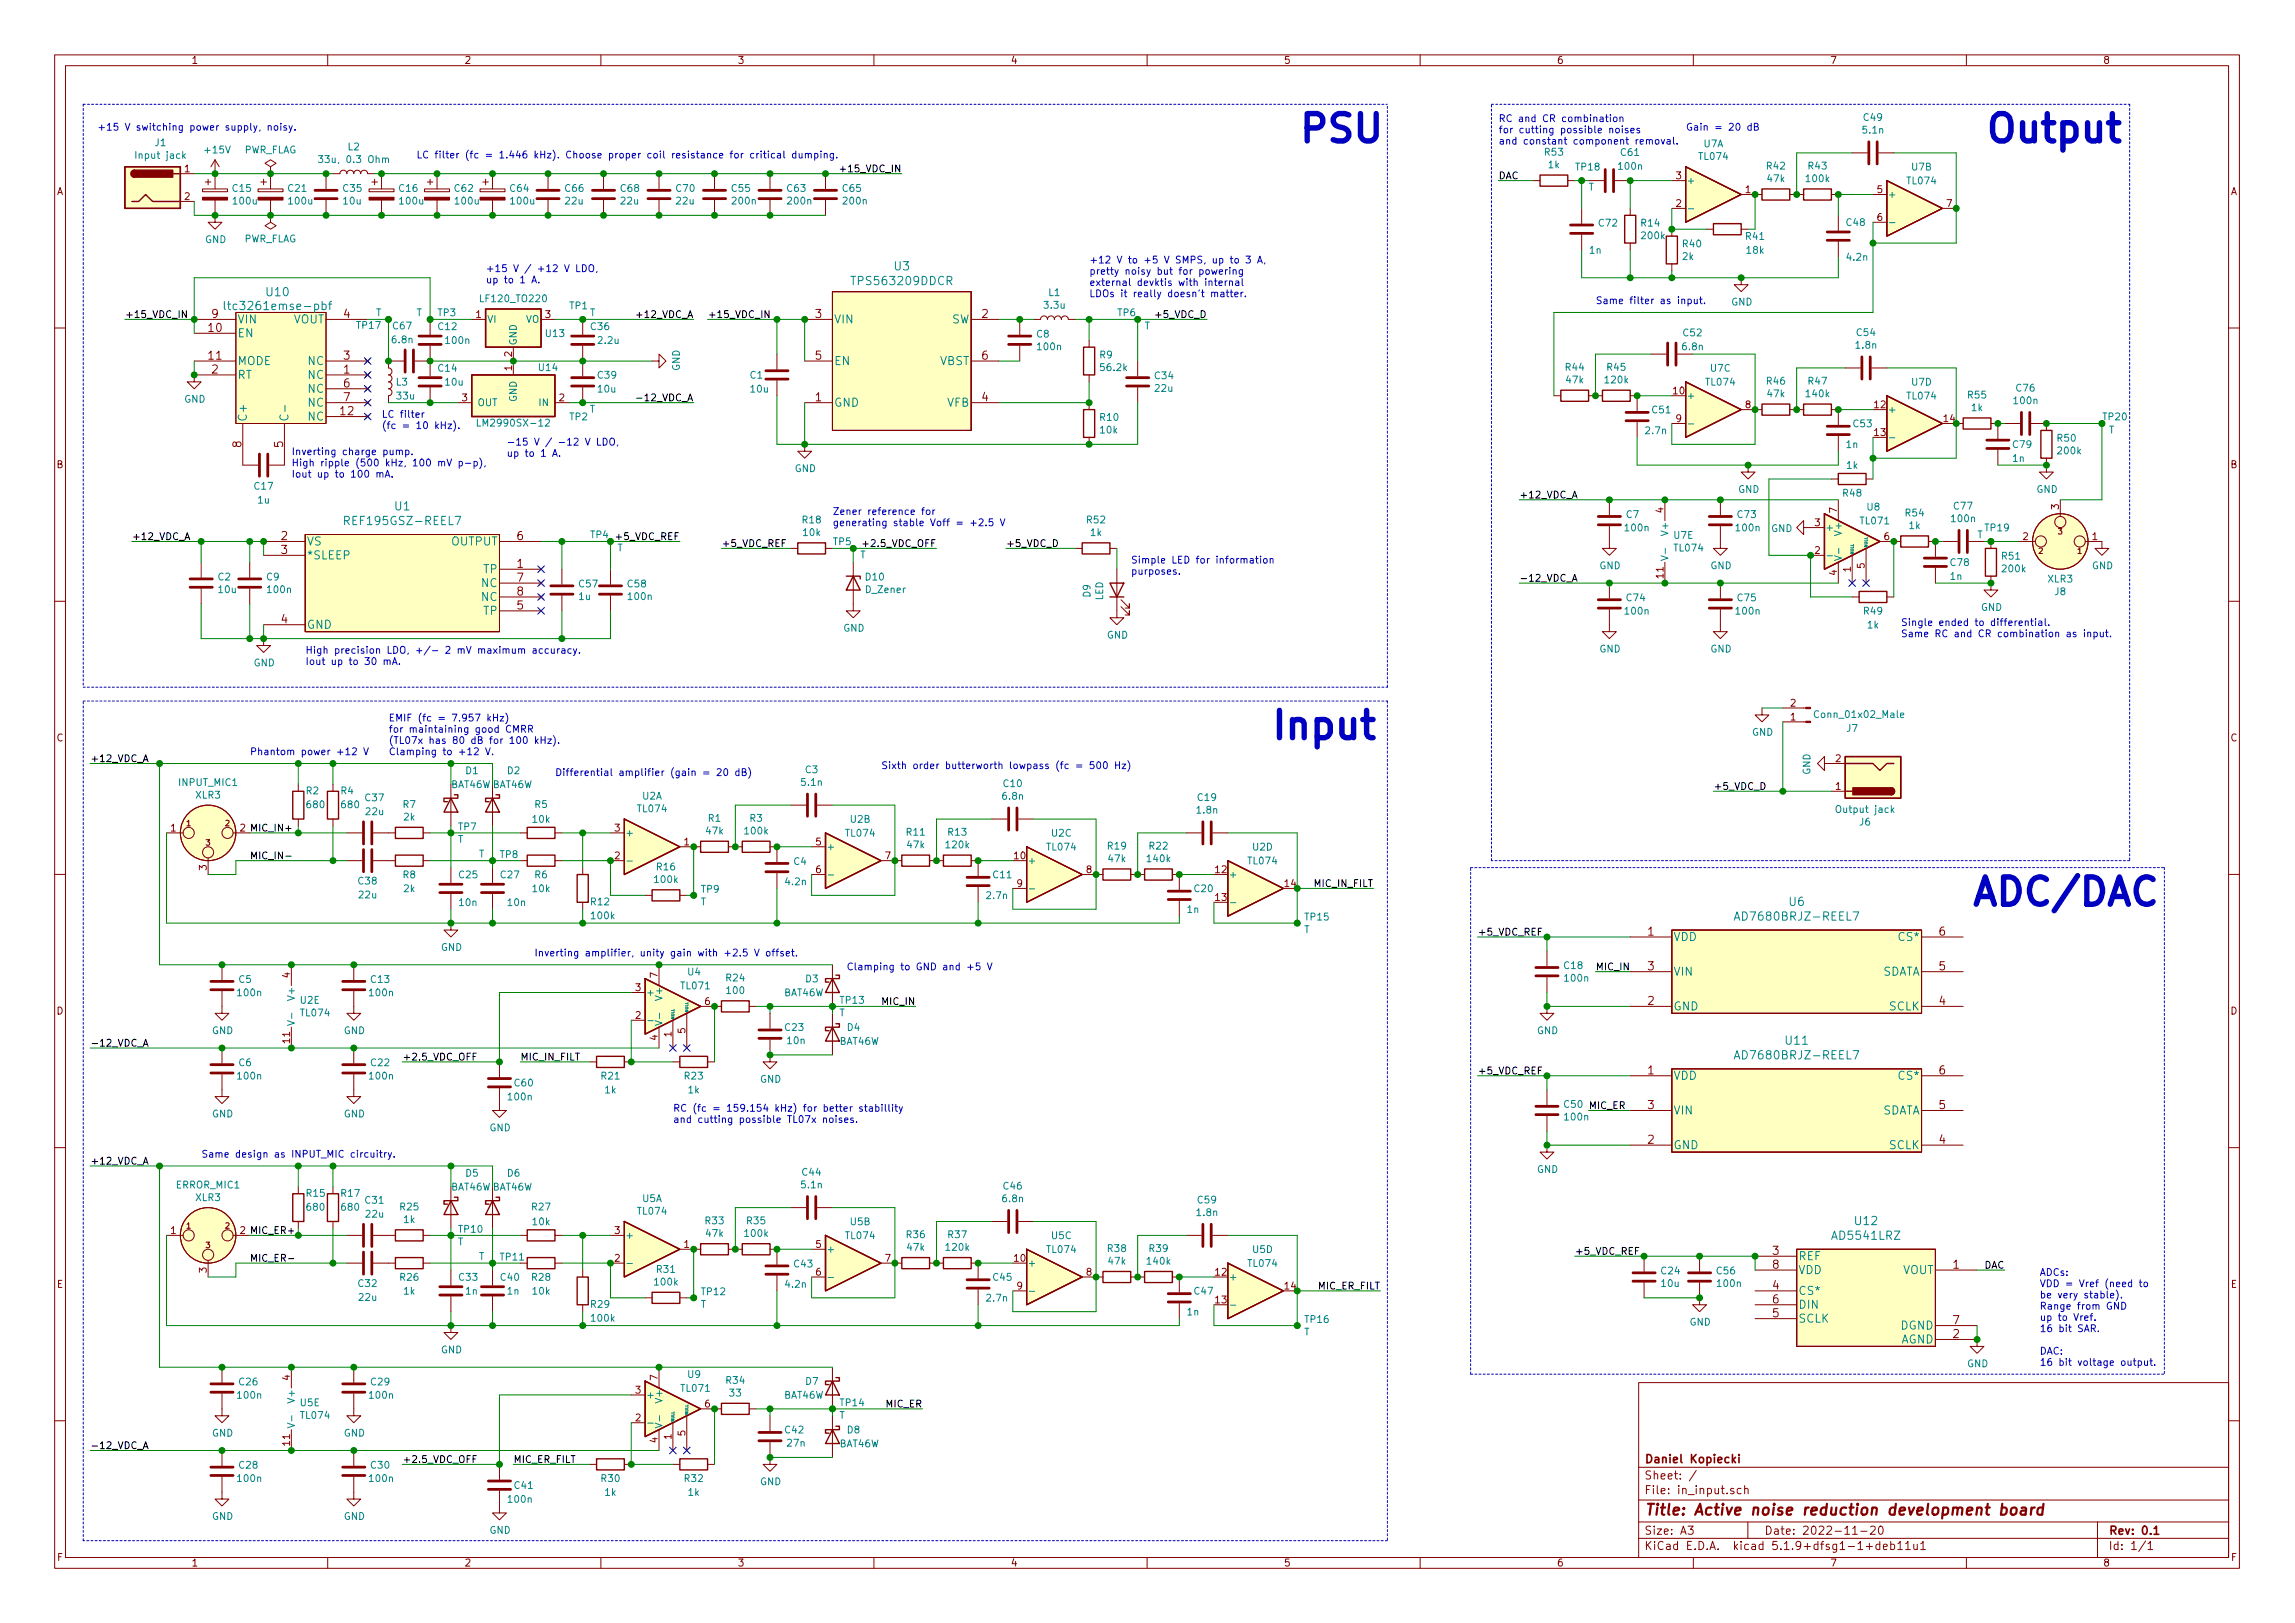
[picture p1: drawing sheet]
<svg xmlns="http://www.w3.org/2000/svg" width="420mm" height="297mm" viewBox="0 0 420 297" stroke-linecap="round" stroke-linejoin="round" font-family="sans-serif">
<defs><g id="words">
<g font-size="7" fill="#0000c2">
<text x="237.5" y="26">PSU</text>
<text x="363.2" y="26">Output</text>
<text x="232.4" y="135.3">Input</text>
<text x="360.7" y="165.7">ADC/DAC</text>
</g>
<text font-size="2.8" fill="#840000" x="301" y="277.3">Title: Active noise reduction development board</text>
<g font-size="2.1" fill="#008484">
<text x="156.4" y="52.2">TPS563209DDCR</text>
<text x="163.8" y="49.5">U3</text>
<text x="42.5" y="56.8">ltc3261emse-pbf</text>
<text x="43.4" y="59.2">VIN</text>
<text x="48.9" y="54.2">U10</text>
<text x="53.6" y="59.2">VOUT</text>
<text x="152.7" y="59.2">VIN</text>
<text x="174.2" y="59.2">SW</text>
<text x="43.4" y="61.7">EN</text>
<text x="43.4" y="66.8">MODE</text>
<text x="43.4" y="69.4">RT</text>
<text x="56.4" y="69.4">NC</text>
<text x="56.4" y="66.8">NC</text>
<text x="56.4" y="71.9">NC</text>
<text x="152.7" y="66.8">EN</text>
<text x="172" y="66.8">VBST</text>
<text x="45.2" y="77.3" transform="rotate(-90 45.2 77.3)">C+</text>
<text x="56.4" y="77">NC</text>
<text x="56.4" y="74.4">NC</text>
<text x="152.7" y="74.4">GND</text>
<text x="173.4" y="74.4">VFB</text>
<text x="72.3" y="93.4">U1</text>
<text x="56.1" y="99.8">VS</text>
<text x="63.8" y="96.1">REF195GSZ-REEL7</text>
<text x="82.6" y="99.8">OUTPUT</text>
<text x="56.1" y="102.4">*SLEEP</text>
<text x="88.2" y="107.5">NC</text>
<text x="88.5" y="104.9">TP</text>
<text x="88.2" y="110">NC</text>
<text x="88.5" y="112.5">TP</text>
<text x="56.1" y="115.1">GND</text>
<text x="327.6" y="165.8">U6</text>
<text x="306.3" y="172.2">VDD</text>
<text x="318.5" y="168.5">AD7680BRJZ-REEL7</text>
<text x="347.8" y="172.2">CS*</text>
<text x="306.3" y="178.6">VIN</text>
<text x="344.3" y="178.6">SDATA</text>
<text x="306.3" y="184.9">GND</text>
<text x="345.8" y="184.9">SCLK</text>
<text x="327" y="191.2">U11</text>
<text x="306.3" y="197.6">VDD</text>
<text x="318.5" y="193.9">AD7680BRJZ-REEL7</text>
<text x="347.8" y="197.6">CS*</text>
<text x="306.3" y="204">VIN</text>
<text x="344.3" y="204">SDATA</text>
<text x="306.3" y="210.3">GND</text>
<text x="345.8" y="210.3">SCLK</text>
<text x="335.7" y="226.9">AD5541LRZ</text>
<text x="339.7" y="224.2">U12</text>
<text x="329.2" y="230.6">REF</text>
<text x="329.2" y="233.2">VDD</text>
<text x="348.3" y="233.2">VOUT</text>
<text x="329.2" y="237">CS*</text>
<text x="329.2" y="239.5">DIN</text>
<text x="329.2" y="242.1">SCLK</text>
<text x="347.9" y="245.9">AGND</text>
<text x="347.9" y="243.3">DGND</text>
</g>
<g font-size="2.1" fill="#840000">
<text x="38.8" y="58.2">9</text>
<text x="62.9" y="58.2">4</text>
<text x="149.3" y="58.2">3</text>
<text x="179.8" y="58.2">2</text>
<text x="38.2" y="60.7">10</text>
<text x="38.2" y="65.8">11</text>
<text x="62.9" y="65.8">3</text>
<text x="149.3" y="65.8">5</text>
<text x="179.8" y="65.8">6</text>
<text x="38.8" y="68.4">2</text>
<text x="62.9" y="68.4">1</text>
<text x="62.9" y="70.9">6</text>
<text x="62.4" y="76">12</text>
<text x="62.9" y="73.4">7</text>
<text x="149.3" y="73.4">1</text>
<text x="179.8" y="73.4">4</text>
<text x="44.2" y="81.9" transform="rotate(-90 44.2 81.9)">8</text>
<text x="51.8" y="81.9" transform="rotate(-90 51.8 81.9)">5</text>
<text x="51.5" y="98.8">2</text>
<text x="51.5" y="101.4">3</text>
<text x="94.7" y="98.8">6</text>
<text x="94.7" y="103.9">1</text>
<text x="94.7" y="106.5">7</text>
<text x="94.7" y="111.5">5</text>
<text x="94.7" y="109">8</text>
<text x="51.5" y="114.1">4</text>
<text x="301.7" y="171.2">1</text>
<text x="355" y="171.2">6</text>
<text x="301.7" y="177.6">3</text>
<text x="355" y="177.6">5</text>
<text x="301.7" y="183.9">2</text>
<text x="355" y="183.9">4</text>
<text x="301.7" y="196.6">1</text>
<text x="355" y="196.6">6</text>
<text x="301.7" y="203">3</text>
<text x="355" y="203">5</text>
<text x="301.7" y="209.3">2</text>
<text x="355" y="209.3">4</text>
<text x="324.5" y="229.7">3</text>
<text x="324.5" y="232.2">8</text>
<text x="357.6" y="232.2">1</text>
<text x="324.5" y="236">4</text>
<text x="324.5" y="238.5">6</text>
<text x="324.5" y="241.1">5</text>
<text x="357.6" y="244.9">2</text>
<text x="357.6" y="242.4">7</text>
<text x="301" y="267.8">Daniel Kopiecki</text>
<text x="301" y="273.5">File: in_input.sch</text>
<text x="301" y="270.8">Sheet: /</text>
<text x="301" y="280.9">Size: A3</text>
<text x="323" y="280.9">Date: 2022-11-20</text>
<text x="386" y="280.9">Rev: 0.1</text>
<text x="301" y="283.7">KiCad E.D.A. kicad 5.1.9+dfsg1-1+deb11u1</text>
<text x="386" y="283.7">Id: 1/1</text>
</g>
<g font-size="1.8" fill="#840000">
<text x="35" y="11.7">1</text>
<text x="85" y="11.7">2</text>
<text x="135" y="11.7">3</text>
<text x="185" y="11.7">4</text>
<text x="235" y="11.7">5</text>
<text x="285" y="11.7">6</text>
<text x="335" y="11.7">7</text>
<text x="385" y="11.7">8</text>
<text x="10.4" y="35.7">A</text>
<text x="33.8" y="31.5">1</text>
<text x="306.9" y="32.8">3</text>
<text x="319.6" y="35.3">1</text>
<text x="343.7" y="35.3">5</text>
<text x="408.4" y="35.7">A</text>
<text x="33.8" y="36.6">2</text>
<text x="306.9" y="37.9">2</text>
<text x="343.7" y="40.4">6</text>
<text x="356.4" y="37.9">7</text>
<text x="87.1" y="58.2">1</text>
<text x="99.8" y="58.2">3</text>
<text x="93.7" y="65.3" transform="rotate(-90 93.7 65.3)">2</text>
<text x="93.7" y="67.8" transform="rotate(-90 93.7 67.8)">1</text>
<text x="84.6" y="73.4">3</text>
<text x="102.4" y="73.4">2</text>
<text x="306.4" y="72.2">10</text>
<text x="306.9" y="77.3">9</text>
<text x="319.6" y="74.7">8</text>
<text x="343.2" y="74.7">12</text>
<text x="355.9" y="77.3">14</text>
<text x="343.2" y="79.8">13</text>
<text x="10.4" y="85.7">B</text>
<text x="408.4" y="85.7">B</text>
<text x="304.5" y="93.9" transform="rotate(-90 304.5 93.9)">4</text>
<text x="336.3" y="93.9" transform="rotate(-90 336.3 93.9)">7</text>
<text x="376.9" y="93.2" transform="rotate(-90 376.9 93.2)">3</text>
<text x="332.3" y="101.4">2</text>
<text x="332.3" y="96.3">3</text>
<text x="345" y="98.8">6</text>
<text x="370.4" y="98.8">2</text>
<text x="383.1" y="98.8">1</text>
<text x="304.5" y="105.8" transform="rotate(-90 304.5 105.8)">11</text>
<text x="336.3" y="105.3" transform="rotate(-90 336.3 105.3)">4</text>
<text x="338.8" y="104.7" transform="rotate(-90 338.8 104.7)">1</text>
<text x="341.4" y="104" transform="rotate(-90 341.4 104)">5</text>
<text x="327.8" y="131.9">1</text>
<text x="327.8" y="129.3">2</text>
<text x="10.4" y="135.7">C</text>
<text x="408.4" y="135.7">C</text>
<text x="336.1" y="139.5">2</text>
<text x="336.1" y="144.6">1</text>
<text x="31.3" y="152.2">1</text>
<text x="112.5" y="152.2">3</text>
<text x="125.2" y="154.7">1</text>
<text x="149.4" y="154.7">5</text>
<text x="37.8" y="159.3" transform="rotate(-90 37.8 159.3)">3</text>
<text x="112.5" y="157.3">2</text>
<text x="149.4" y="159.8">6</text>
<text x="162.1" y="157.3">7</text>
<text x="185.7" y="157.3">10</text>
<text x="198.9" y="159.8">8</text>
<text x="222.6" y="159.8">12</text>
<text x="186.2" y="162.3">9</text>
<text x="222.6" y="164.9">13</text>
<text x="235.3" y="162.3">14</text>
<text x="53.1" y="179" transform="rotate(-90 53.1 179)">4</text>
<text x="120.4" y="179" transform="rotate(-90 120.4 179)">7</text>
<text x="10.4" y="185.7">D</text>
<text x="116.4" y="181.4">3</text>
<text x="129.1" y="183.9">6</text>
<text x="408.4" y="185.7">D</text>
<text x="53.1" y="190.9" transform="rotate(-90 53.1 190.9)">11</text>
<text x="116.4" y="186.5">2</text>
<text x="120.4" y="190.4" transform="rotate(-90 120.4 190.4)">4</text>
<text x="122.9" y="189.7" transform="rotate(-90 122.9 189.7)">1</text>
<text x="125.5" y="189.1" transform="rotate(-90 125.5 189.1)">5</text>
<text x="31.3" y="225.8">1</text>
<text x="112.5" y="225.8">3</text>
<text x="37.8" y="232.9" transform="rotate(-90 37.8 232.9)">3</text>
<text x="112.5" y="230.9">2</text>
<text x="125.2" y="228.4">1</text>
<text x="149.4" y="228.4">5</text>
<text x="149.4" y="233.5">6</text>
<text x="162.1" y="230.9">7</text>
<text x="185.7" y="230.9">10</text>
<text x="198.9" y="233.5">8</text>
<text x="222.6" y="233.5">12</text>
<text x="10.4" y="235.7">E</text>
<text x="186.2" y="236">9</text>
<text x="222.6" y="238.5">13</text>
<text x="235.3" y="236">14</text>
<text x="408.4" y="235.7">E</text>
<text x="53.1" y="252.6" transform="rotate(-90 53.1 252.6)">4</text>
<text x="116.4" y="255.1">3</text>
<text x="120.4" y="252.6" transform="rotate(-90 120.4 252.6)">7</text>
<text x="129.1" y="257.6">6</text>
<text x="116.4" y="260.1">2</text>
<text x="122.9" y="263.4" transform="rotate(-90 122.9 263.4)">1</text>
<text x="125.5" y="262.8" transform="rotate(-90 125.5 262.8)">5</text>
<text x="53.1" y="264.5" transform="rotate(-90 53.1 264.5)">11</text>
<text x="120.4" y="264" transform="rotate(-90 120.4 264)">4</text>
<text x="10.5" y="285.7">F</text>
<text x="35" y="286.7">1</text>
<text x="85" y="286.7">2</text>
<text x="135" y="286.7">3</text>
<text x="185" y="286.7">4</text>
<text x="235" y="286.7">5</text>
<text x="285" y="286.7">6</text>
<text x="335" y="286.7">7</text>
<text x="385" y="286.7">8</text>
<text x="408.5" y="285.7">F</text>
</g>
<g font-size="1.8" fill="#0000c2">
<text x="17.8" y="23.9">+15 V switching power supply, noisy.</text>
<text x="274.3" y="22.3">RC and CR combination</text>
<text x="308.6" y="23.9">Gain = 20 dB</text>
<text x="76.2" y="29">LC filter (fc = 1.446 kHz). Choose proper coil resistance for critical dumping.</text>
<text x="274.3" y="24.4">for cutting possible noises</text>
<text x="274.3" y="26.5">and constant component removal.</text>
<text x="88.9" y="49.8">+15 V / +12 V LDO,</text>
<text x="88.9" y="51.9">up to 1 A.</text>
<text x="199.4" y="48.2">+12 V to +5 V SMPS, up to 3 A,</text>
<text x="199.4" y="50.3">pretty noisy but for powering</text>
<text x="199.4" y="52.3">external devktis with internal</text>
<text x="199.4" y="54.4">LDOs it really doesn't matter.</text>
<text x="292.1" y="55.7">Same filter as input.</text>
<text x="69.8" y="76.5">LC filter</text>
<text x="53.3" y="83.3">Inverting charge pump.</text>
<text x="69.8" y="78.5">(fc = 10 kHz).</text>
<text x="92.7" y="81.5">-15 V / -12 V LDO,</text>
<text x="92.7" y="83.6">up to 1 A.</text>
<text x="53.3" y="85.4">High ripple (500 kHz, 100 mV p-p),</text>
<text x="53.3" y="87.4">Iout up to 100 mA.</text>
<text x="152.4" y="94.2">Zener reference for</text>
<text x="152.4" y="96.3">generating stable Voff = +2.5 V</text>
<text x="207" y="103.1">Simple LED for information</text>
<text x="207" y="105.2">purposes.</text>
<text x="55.9" y="119.6">High precision LDO, +/- 2 mV maximum accuracy.</text>
<text x="348" y="114.6">Single ended to differential.</text>
<text x="348" y="116.6">Same RC and CR combination as input.</text>
<text x="55.9" y="121.7">Iout up to 30 mA.</text>
<text x="71.1" y="132">EMIF (fc = 7.957 kHz)</text>
<text x="71.1" y="134.1">for maintaining good CMRR</text>
<text x="71.1" y="136.2">(TL07x has 80 dB for 100 kHz).</text>
<text x="45.7" y="138.2">Phantom power +12 V</text>
<text x="71.1" y="138.2">Clamping to +12 V.</text>
<text x="101.6" y="142">Differential amplifier (gain = 20 dB)</text>
<text x="161.3" y="140.8">Sixth order butterworth lowpass (fc = 500 Hz)</text>
<text x="97.8" y="175">Inverting amplifier, unity gain with +2.5 V offset.</text>
<text x="154.9" y="177.6">Clamping to GND and +5 V</text>
<text x="123.2" y="203.5">RC (fc = 159.154 kHz) for better stabillity</text>
<text x="123.2" y="205.5">and cutting possible TL07x noises.</text>
<text x="36.8" y="211.9">Same design as INPUT_MIC circuitry.</text>
<text x="373.4" y="233.5">ADCs:</text>
<text x="373.4" y="235.6">VDD = Vref (need to</text>
<text x="373.4" y="237.6">be very stable).</text>
<text x="373.4" y="239.7">Range from GND</text>
<text x="373.4" y="241.7">up to Vref.</text>
<text x="373.4" y="243.8">16 bit SAR.</text>
<text x="373.4" y="247.9">DAC:</text>
<text x="373.4" y="250">16 bit voltage output.</text>
</g>
<g font-size="1.8" fill="#008484">
<text x="341.2" y="22.1">C49</text>
<text x="25.3" y="29.1">Input jack</text>
<text x="28.4" y="26.8">J1</text>
<text x="37.7" y="28.1">+15V</text>
<text x="44.6" y="28.1">PWR_FLAG</text>
<text x="59.3" y="29.8">33u, 0.3 Ohm</text>
<text x="63.8" y="27.5">L2</text>
<text x="282.9" y="28.5">R53</text>
<text x="296.8" y="28.5">C61</text>
<text x="311.1" y="29.3">TL074</text>
<text x="311.9" y="27">U7A</text>
<text x="341.1" y="24.4">5.1n</text>
<text x="42.6" y="35.1">C15</text>
<text x="52.8" y="35.1">C21</text>
<text x="62.9" y="35.1">C35</text>
<text x="73.1" y="35.1">C16</text>
<text x="83.3" y="35.1">C62</text>
<text x="93.4" y="35.1">C64</text>
<text x="103.5" y="35.1">C66</text>
<text x="113.7" y="35.1">C68</text>
<text x="123.9" y="35.1">C70</text>
<text x="134" y="35.1">C55</text>
<text x="144.2" y="35.1">C63</text>
<text x="154.3" y="35.1">C65</text>
<text x="283.5" y="30.8">1k</text>
<text x="288.6" y="31.2">TP18</text>
<text x="290.8" y="34.9">T</text>
<text x="296.4" y="31.1">100n</text>
<text x="308.7" y="33.7">+</text>
<text x="323.5" y="31">R42</text>
<text x="323.6" y="33.3">47k</text>
<text x="330.8" y="33.3">100k</text>
<text x="331.1" y="31">R43</text>
<text x="349.2" y="33.7">TL074</text>
<text x="350" y="31.2">U7B</text>
<text x="42.8" y="37.4">100u</text>
<text x="53" y="37.4">100u</text>
<text x="62.9" y="37.4">10u</text>
<text x="73.3" y="37.4">100u</text>
<text x="83.5" y="37.4">100u</text>
<text x="93.6" y="37.4">100u</text>
<text x="103.6" y="37.4">22u</text>
<text x="113.7" y="37.4">22u</text>
<text x="123.9" y="37.4">22u</text>
<text x="134.2" y="37.4">200n</text>
<text x="144.3" y="37.4">200n</text>
<text x="154.5" y="37.4">200n</text>
<text x="292.8" y="41.5">C72</text>
<text x="300.5" y="41.5">R14</text>
<text x="338.1" y="41.4">C48</text>
<text x="345.6" y="36.2">+</text>
<text x="37.5" y="44.5">GND</text>
<text x="44.6" y="44.4">PWR_FLAG</text>
<text x="291.1" y="46.4">1n</text>
<text x="300.7" y="43.8">200k</text>
<text x="308.1" y="47.6">2k</text>
<text x="308.1" y="45.3">R40</text>
<text x="319.7" y="43.9">R41</text>
<text x="319.8" y="46.4">18k</text>
<text x="338.2" y="47.7">4.2n</text>
<text x="68.8" y="57.9">T</text>
<text x="76.2" y="57.9">T</text>
<text x="80.2" y="57.9">TP3</text>
<text x="88.2" y="55.3">LF120_TO220</text>
<text x="89.2" y="59.1">VI</text>
<text x="96.2" y="59.1">VO</text>
<text x="104.3" y="56.6">TP1</text>
<text x="108" y="57.9">T</text>
<text x="191.3" y="56.5">3.3u</text>
<text x="192" y="54.2">L1</text>
<text x="204.6" y="57.9">TP6</text>
<text x="316.9" y="55.9">GND</text>
<text x="65.4" y="60.2">TP17</text>
<text x="71.9" y="62.8">6.8n</text>
<text x="72" y="60.3">C67</text>
<text x="80.3" y="60.4">C12</text>
<text x="81.7" y="63">100n</text>
<text x="94.6" y="63.3" transform="rotate(-90 94.6 63.3)">GND</text>
<text x="100" y="61.7">U13</text>
<text x="108.2" y="60.4">C36</text>
<text x="109.6" y="63">2.2u</text>
<text x="189.8" y="61.8">C8</text>
<text x="190.1" y="64.1">100n</text>
<text x="201.4" y="65.6">R9</text>
<text x="209.5" y="60.3">T</text>
<text x="308.1" y="64.1">6.8n</text>
<text x="308.2" y="61.6">C52</text>
<text x="339.9" y="63.8">1.8n</text>
<text x="340" y="61.5">C54</text>
<text x="72.6" y="70.6">L3</text>
<text x="80.3" y="68">C14</text>
<text x="81.6" y="70.6">10u</text>
<text x="98.7" y="67.9">U14</text>
<text x="109.5" y="69.3">C39</text>
<text x="109.6" y="71.8">10u</text>
<text x="124.5" y="67.9" transform="rotate(-90 124.5 67.9)">GND</text>
<text x="137.4" y="69.3">C1</text>
<text x="137.5" y="71.8">10u</text>
<text x="201.7" y="67.9">56.2k</text>
<text x="211.5" y="69.4">C34</text>
<text x="211.5" y="71.7">22u</text>
<text x="286.7" y="67.9">R44</text>
<text x="286.8" y="70.2">47k</text>
<text x="294" y="70.2">120k</text>
<text x="294.3" y="67.9">R45</text>
<text x="312.4" y="70.6">TL074</text>
<text x="313.2" y="68">U7C</text>
<text x="323.5" y="70.4">R46</text>
<text x="331.1" y="70.4">R47</text>
<text x="350" y="70.6">U7D</text>
<text x="369.2" y="71.7">C76</text>
<text x="33.7" y="73.7">GND</text>
<text x="72.7" y="73.1">33u</text>
<text x="87.4" y="74.3">OUT</text>
<text x="94.6" y="73.6" transform="rotate(-90 94.6 73.6)">GND</text>
<text x="98.8" y="74.3">IN</text>
<text x="104.3" y="76.9">TP2</text>
<text x="107.9" y="75.5">T</text>
<text x="201.4" y="77">R10</text>
<text x="302.5" y="75.7">C51</text>
<text x="308.7" y="73.1">+</text>
<text x="323.6" y="72.7">47k</text>
<text x="330.8" y="72.7">140k</text>
<text x="345.6" y="75.6">+</text>
<text x="349.2" y="73.1">TL074</text>
<text x="360.3" y="72.9">R55</text>
<text x="361" y="75.2">1k</text>
<text x="368.8" y="74">100n</text>
<text x="385.1" y="76.9">TP20</text>
<text x="88.3" y="78.1">LM2990SX-12</text>
<text x="201.5" y="79.3">10k</text>
<text x="301.4" y="79.5">2.7n</text>
<text x="338" y="82">1n</text>
<text x="339.4" y="78.2">C53</text>
<text x="368.6" y="82">C79</text>
<text x="376.7" y="80.8">R50</text>
<text x="376.9" y="83.1">200k</text>
<text x="386.1" y="79.3">T</text>
<text x="46.6" y="89.6">C17</text>
<text x="145.5" y="86.4">GND</text>
<text x="338.1" y="85.8">1k</text>
<text x="368.5" y="84.5">1n</text>
<text x="47.2" y="92.2">1u</text>
<text x="147" y="95.8">R18</text>
<text x="199" y="95.8">R52</text>
<text x="297.8" y="94.8">C7</text>
<text x="318.2" y="94.8">C73</text>
<text x="318.2" y="90.2">GND</text>
<text x="337.5" y="90.9">R48</text>
<text x="340.7" y="96">TL071</text>
<text x="341.9" y="93.4">U8</text>
<text x="348.9" y="94.5">R54</text>
<text x="357.4" y="95.6">100n</text>
<text x="357.8" y="93.3">C77</text>
<text x="372.8" y="90.2">GND</text>
<text x="108.1" y="98.5">TP4</text>
<text x="113" y="100.9">T</text>
<text x="147.1" y="98.1">10k</text>
<text x="152.6" y="99.8">TP5</text>
<text x="199.7" y="98.1">1k</text>
<text x="297.6" y="97.2">100n</text>
<text x="305.4" y="97.6" transform="rotate(-90 305.4 97.6)">V+</text>
<text x="306.5" y="98.6">U7E</text>
<text x="306.6" y="100.9">TL074</text>
<text x="318" y="97.2">100n</text>
<text x="324.3" y="97.4">GND</text>
<text x="334.1" y="97.2">+</text>
<text x="337.2" y="97.6" transform="rotate(-90 337.2 97.6)">V+</text>
<text x="349.6" y="96.8">1k</text>
<text x="362" y="98.5">T</text>
<text x="363.5" y="97.2">TP19</text>
<text x="40" y="106.2">C2</text>
<text x="48.8" y="106.2">C9</text>
<text x="106.1" y="107.5">C57</text>
<text x="115" y="107.5">C58</text>
<text x="157.5" y="102.2">T</text>
<text x="158.5" y="106.2">D10</text>
<text x="292.8" y="104.2">GND</text>
<text x="313.1" y="104.2">GND</text>
<text x="357.1" y="106.1">1n</text>
<text x="357.1" y="103.6">C78</text>
<text x="366.5" y="102.4">R51</text>
<text x="366.7" y="104.7">200k</text>
<text x="374.9" y="106.6">XLR3</text>
<text x="383" y="104.2">GND</text>
<text x="40.1" y="108.5">10u</text>
<text x="49.1" y="108.5">100n</text>
<text x="106" y="109.8">1u</text>
<text x="115.1" y="109.8">100n</text>
<text x="158.6" y="108.5">D_Zener</text>
<text x="199.6" y="109.3" transform="rotate(-90 199.6 109.3)">D9</text>
<text x="202" y="109.9" transform="rotate(-90 202 109.9)">LED</text>
<text x="297.6" y="112.5">100n</text>
<text x="297.8" y="110">C74</text>
<text x="318" y="112.5">100n</text>
<text x="318.2" y="110">C75</text>
<text x="341.3" y="112.5">R49</text>
<text x="362.7" y="111.8">GND</text>
<text x="376.2" y="108.9">J8</text>
<text x="154.4" y="115.6">GND</text>
<text x="202.6" y="116.9">GND</text>
<text x="292.8" y="119.4">GND</text>
<text x="313.1" y="119.4">GND</text>
<text x="341.9" y="115">1k</text>
<text x="46.4" y="122">GND</text>
<text x="332.7" y="131.4">Conn_01x02_Male</text>
<text x="320.8" y="134.7">GND</text>
<text x="338.1" y="133.9">J7</text>
<text x="32.8" y="143.9">INPUT_MIC1</text>
<text x="85.3" y="141.7">D1</text>
<text x="92.9" y="141.7">D2</text>
<text x="146.8" y="143.8">5.1n</text>
<text x="147.5" y="141.5">C3</text>
<text x="331.4" y="141.8" transform="rotate(-90 331.4 141.8)">GND</text>
<text x="35.8" y="146.2">XLR3</text>
<text x="56.1" y="145.4">R2</text>
<text x="56.3" y="147.9">680</text>
<text x="62.4" y="145.4">R4</text>
<text x="62.6" y="147.9">680</text>
<text x="66.9" y="146.6">C37</text>
<text x="67.1" y="149.2">22u</text>
<text x="73.8" y="147.9">R7</text>
<text x="82.6" y="144.2">BAT46W</text>
<text x="90.2" y="144.2">BAT46W</text>
<text x="97.9" y="147.9">R5</text>
<text x="116.8" y="148.7">TL074</text>
<text x="117.6" y="146.3">U2A</text>
<text x="183.7" y="146.4">6.8n</text>
<text x="183.8" y="144.1">C10</text>
<text x="219.2" y="148.9">1.8n</text>
<text x="219.3" y="146.6">C19</text>
<text x="336.6" y="148.8">Output jack</text>
<text x="74" y="150.2">2k</text>
<text x="83.8" y="154.3">T</text>
<text x="83.9" y="152">TP7</text>
<text x="97.6" y="150.6">10k</text>
<text x="114.4" y="153.1">+</text>
<text x="129.3" y="152.7">47k</text>
<text x="129.7" y="150.4">R1</text>
<text x="136.5" y="152.7">100k</text>
<text x="137.3" y="150.4">R3</text>
<text x="151.3" y="155.6">+</text>
<text x="154.9" y="153.1">TL074</text>
<text x="155.7" y="150.6">U2B</text>
<text x="166" y="152.9">R11</text>
<text x="166.2" y="155.3">47k</text>
<text x="173.3" y="155.3">120k</text>
<text x="173.6" y="152.9">R13</text>
<text x="191.8" y="155.7">TL074</text>
<text x="192.6" y="153.1">U2C</text>
<text x="202.8" y="155.5">R19</text>
<text x="210.5" y="155.5">R22</text>
<text x="229.4" y="155.7">U2D</text>
<text x="340.5" y="151.1">J6</text>
<text x="65.7" y="161.9">C38</text>
<text x="73.8" y="160.7">R8</text>
<text x="84.1" y="160.7">C25</text>
<text x="87.7" y="156.9">T</text>
<text x="91.6" y="157">TP8</text>
<text x="91.7" y="160.7">C27</text>
<text x="97.9" y="160.7">R6</text>
<text x="120" y="161.6">100k</text>
<text x="120.3" y="159.3">R16</text>
<text x="145.4" y="158.3">C4</text>
<text x="181.9" y="160.7">C11</text>
<text x="188.1" y="158.2">+</text>
<text x="203" y="157.8">47k</text>
<text x="210.1" y="157.8">140k</text>
<text x="224.9" y="160.7">+</text>
<text x="228.6" y="158.2">TL074</text>
<text x="65.8" y="164.4">22u</text>
<text x="74" y="163.3">2k</text>
<text x="84.2" y="165.8">10n</text>
<text x="93" y="165.8">10n</text>
<text x="97.6" y="163.3">10k</text>
<text x="108.2" y="165.7">R12</text>
<text x="128.2" y="165.7">T</text>
<text x="128.4" y="163.4">TP9</text>
<text x="143.9" y="162">4.2n</text>
<text x="180.7" y="164.6">2.7n</text>
<text x="217.4" y="167.1">1n</text>
<text x="218.7" y="163.3">C20</text>
<text x="108.4" y="168.2">100k</text>
<text x="238.7" y="170.8">T</text>
<text x="239" y="168.5">TP15</text>
<text x="43.8" y="179.9">C5</text>
<text x="68" y="179.9">C13</text>
<text x="80.7" y="174">GND</text>
<text x="126" y="178.5">U4</text>
<text x="133" y="179.6">R24</text>
<text x="147.5" y="179.8">D3</text>
<text x="286.4" y="177.4">C18</text>
<text x="286.6" y="179.7">100n</text>
<text x="43.6" y="182.3">100n</text>
<text x="54" y="182.7" transform="rotate(-90 54 182.7)">V+</text>
<text x="55" y="183.7">U2E</text>
<text x="67.8" y="182.3">100n</text>
<text x="118.2" y="182.3">+</text>
<text x="121.3" y="182.7" transform="rotate(-90 121.3 182.7)">V+</text>
<text x="124.8" y="181.1">TL071</text>
<text x="133.1" y="181.9">100</text>
<text x="143.5" y="182.3">BAT46W</text>
<text x="153.9" y="183.7">TP13</text>
<text x="38.8" y="189.3">GND</text>
<text x="55.1" y="186">TL074</text>
<text x="62.9" y="189.3">GND</text>
<text x="143.8" y="188.7">C23</text>
<text x="144.2" y="191.1">10n</text>
<text x="153.6" y="186">T</text>
<text x="153.7" y="191.2">BAT46W</text>
<text x="155.1" y="188.7">D4</text>
<text x="281.4" y="189.3">GND</text>
<text x="43.6" y="197.6">100n</text>
<text x="43.8" y="195.1">C6</text>
<text x="67.8" y="197.6">100n</text>
<text x="68" y="195.1">C22</text>
<text x="110.1" y="197.6">R21</text>
<text x="125.4" y="197.6">R23</text>
<text x="93.2" y="201.4">100n</text>
<text x="94.3" y="198.8">C60</text>
<text x="110.8" y="200.1">1k</text>
<text x="126" y="200.1">1k</text>
<text x="139.1" y="198.2">GND</text>
<text x="38.8" y="204.5">GND</text>
<text x="62.9" y="204.5">GND</text>
<text x="89.6" y="207">GND</text>
<text x="286.6" y="205.1">100n</text>
<text x="85.3" y="215.4">D5</text>
<text x="92.9" y="215.4">D6</text>
<text x="146.9" y="215.2">C44</text>
<text x="281.4" y="214.7">GND</text>
<text x="32.3" y="217.5">ERROR_MIC1</text>
<text x="35.8" y="219.8">XLR3</text>
<text x="56.2" y="219">R15</text>
<text x="56.3" y="221.6">680</text>
<text x="62.5" y="219">R17</text>
<text x="62.6" y="221.6">680</text>
<text x="66.9" y="220.3">C31</text>
<text x="73.3" y="221.5">R25</text>
<text x="82.6" y="217.9">BAT46W</text>
<text x="90.2" y="217.9">BAT46W</text>
<text x="97.4" y="221.5">R27</text>
<text x="117.6" y="220">U5A</text>
<text x="146.8" y="217.5">5.1n</text>
<text x="183.7" y="220">6.8n</text>
<text x="183.8" y="217.7">C46</text>
<text x="219.3" y="220.3">C59</text>
<text x="67.1" y="222.8">22u</text>
<text x="74" y="223.8">1k</text>
<text x="83.8" y="227.9">T</text>
<text x="84" y="225.6">TP10</text>
<text x="97.6" y="224.2">10k</text>
<text x="114.4" y="226.7">+</text>
<text x="116.8" y="222.3">TL074</text>
<text x="129.2" y="224.1">R33</text>
<text x="129.3" y="226.4">47k</text>
<text x="136.5" y="226.4">100k</text>
<text x="136.8" y="224.1">R35</text>
<text x="154.9" y="226.8">TL074</text>
<text x="155.7" y="224.2">U5B</text>
<text x="166" y="226.6">R36</text>
<text x="173.6" y="226.6">R37</text>
<text x="192.6" y="226.8">U5C</text>
<text x="219.2" y="222.6">1.8n</text>
<text x="87.7" y="230.6">T</text>
<text x="91.7" y="230.7">TP11</text>
<text x="120.3" y="233">R31</text>
<text x="145.4" y="232">C43</text>
<text x="151.3" y="229.3">+</text>
<text x="166.2" y="228.9">47k</text>
<text x="173.3" y="228.9">120k</text>
<text x="188.1" y="231.8">+</text>
<text x="191.8" y="229.3">TL074</text>
<text x="202.8" y="229.1">R38</text>
<text x="203" y="231.5">47k</text>
<text x="210.1" y="231.5">140k</text>
<text x="210.5" y="229.1">R39</text>
<text x="228.6" y="231.9">TL074</text>
<text x="229.4" y="229.3">U5D</text>
<text x="304.2" y="233.2">C24</text>
<text x="314.4" y="233.2">C56</text>
<text x="65.7" y="235.5">C32</text>
<text x="65.8" y="238.1">22u</text>
<text x="73.3" y="234.4">R26</text>
<text x="74" y="236.9">1k</text>
<text x="84.1" y="234.4">C33</text>
<text x="85.3" y="236.9">1n</text>
<text x="91.7" y="234.4">C40</text>
<text x="92.9" y="236.9">1n</text>
<text x="97.4" y="234.4">R28</text>
<text x="97.6" y="236.9">10k</text>
<text x="108.2" y="239.4">R29</text>
<text x="120" y="235.3">100k</text>
<text x="128.2" y="239.4">T</text>
<text x="128.5" y="237">TP12</text>
<text x="143.9" y="235.7">4.2n</text>
<text x="180.7" y="238.2">2.7n</text>
<text x="181.9" y="234.4">C45</text>
<text x="218.7" y="236.9">C47</text>
<text x="224.9" y="234.4">+</text>
<text x="304.2" y="235.5">10u</text>
<text x="314.5" y="235.5">100n</text>
<text x="108.4" y="241.9">100k</text>
<text x="217.4" y="240.8">1n</text>
<text x="238.7" y="244.4">T</text>
<text x="239" y="242.1">TP16</text>
<text x="309.3" y="242.6">GND</text>
<text x="80.7" y="247.7">GND</text>
<text x="360.1" y="250.2">GND</text>
<text x="43.6" y="256">100n</text>
<text x="43.8" y="253.6">C26</text>
<text x="54" y="256.4" transform="rotate(-90 54 256.4)">V+</text>
<text x="55" y="257.4">U5E</text>
<text x="67.8" y="256">100n</text>
<text x="68" y="253.6">C29</text>
<text x="118.2" y="255.9">+</text>
<text x="121.3" y="256.4" transform="rotate(-90 121.3 256.4)">V+</text>
<text x="124.8" y="254.7">TL071</text>
<text x="126" y="252.2">U9</text>
<text x="133" y="253.3">R34</text>
<text x="133.7" y="255.6">33</text>
<text x="143.5" y="256">BAT46W</text>
<text x="147.5" y="253.5">D7</text>
<text x="153.9" y="257.4">TP14</text>
<text x="38.8" y="262.9">GND</text>
<text x="55.1" y="259.7">TL074</text>
<text x="62.9" y="262.9">GND</text>
<text x="143.8" y="262.3">C42</text>
<text x="153.6" y="259.7">T</text>
<text x="155.1" y="262.3">D8</text>
<text x="43.8" y="268.8">C28</text>
<text x="68" y="268.8">C30</text>
<text x="144.2" y="264.8">27n</text>
<text x="153.7" y="264.9">BAT46W</text>
<text x="43.6" y="271.2">100n</text>
<text x="67.8" y="271.2">100n</text>
<text x="93.2" y="275">100n</text>
<text x="94.3" y="272.5">C41</text>
<text x="110.1" y="271.2">R30</text>
<text x="110.8" y="273.8">1k</text>
<text x="125.4" y="271.2">R32</text>
<text x="126" y="273.8">1k</text>
<text x="139.1" y="271.8">GND</text>
<text x="38.8" y="278.2">GND</text>
<text x="62.9" y="278.2">GND</text>
<text x="89.6" y="280.7">GND</text>
</g>
<g font-size="1.8">
<text x="154.6" y="31.5">+15_VDC_IN</text>
<text x="274.3" y="32.8">DAC</text>
<text x="22.9" y="58.2">+15_VDC_IN</text>
<text x="117" y="58.2">+12_VDC_A</text>
<text x="129.5" y="58.2">+15_VDC_IN</text>
<text x="212" y="58.2">+5_VDC_D</text>
<text x="117.5" y="73.4">-12_VDC_A</text>
<text x="278.1" y="91.2">+12_VDC_A</text>
<text x="24.1" y="98.8">+12_VDC_A</text>
<text x="113.2" y="98.8">+5_VDC_REF</text>
<text x="132.1" y="100.1">+5_VDC_REF</text>
<text x="158.7" y="100.1">+2.5_VDC_OFF</text>
<text x="184.1" y="100.1">+5_VDC_D</text>
<text x="278.1" y="106.5">-12_VDC_A</text>
<text x="16.5" y="139.5">+12_VDC_A</text>
<text x="313.7" y="144.6">+5_VDC_D</text>
<text x="44" y="152.2">2 MIC_IN+</text>
<text x="45.7" y="157.3">MIC_IN-</text>
<text x="240.7" y="162.3">MIC_IN_FILT</text>
<text x="270.5" y="171.2">+5_VDC_REF</text>
<text x="292.1" y="177.6">MIC_IN</text>
<text x="161.6" y="183.9">MIC_IN</text>
<text x="16.5" y="191.6">-12_VDC_A</text>
<text x="73.7" y="194.1">+2.5_VDC_OFF</text>
<text x="95.2" y="194.1">MIC_IN_FILT</text>
<text x="270.5" y="196.6">+5_VDC_REF</text>
<text x="286.4" y="202.8">C50 MIC_ER</text>
<text x="16.5" y="213.1">+12_VDC_A</text>
<text x="44" y="225.8">2 MIC_ER+</text>
<text x="45.7" y="230.9">MIC_ER-</text>
<text x="288.3" y="229.7">+5_VDC_REF</text>
<text x="363.2" y="232.2">DAC</text>
<text x="241.3" y="236">MIC_ER_FILT</text>
<text x="162.2" y="257.6">MIC_ER</text>
<text x="16.5" y="265.2">-12_VDC_A</text>
<text x="73.7" y="267.8">+2.5_VDC_OFF</text>
<text x="94" y="267.8">MIC_ER_FILT</text>
</g>
<g font-size="1.4" fill="#840000">
<text x="373.3" y="101.4">2</text>
<text x="376.8" y="97.8">3</text>
<text x="380.4" y="101.4">1</text>
<text x="34.2" y="151.2">1</text>
<text x="37.7" y="154.7">3</text>
<text x="41.3" y="151.2">2</text>
<text x="34.2" y="224.9">1</text>
<text x="41.3" y="224.9">2</text>
<text x="37.7" y="228.4">3</text>
</g>
<g font-size=".7" fill="#008484">
<text x="339.3" y="101.5" transform="rotate(-90 339.3 101.5)">NULL</text>
<text x="341.9" y="100.2" transform="rotate(-90 341.9 100.2)">NULL</text>
<text x="126" y="185.3" transform="rotate(-90 126 185.3)">NULL</text>
<text x="123.4" y="186.6" transform="rotate(-90 123.4 186.6)">NULL</text>
<text x="123.4" y="260.3" transform="rotate(-90 123.4 260.3)">NULL</text>
<text x="126" y="259" transform="rotate(-90 126 259)">NULL</text>
</g>
</g></defs>
<g fill="none" stroke="#840000" stroke-width=".18">
<path d="M10 10h400v277h-400zM12 12h396v273.1h-396zM60 10v2M110 10v2M160 10v2M210 10v2M260 10v2M310 10v2M360 10v2M33 31.8h2.6M33 36.9h2.6M37.1 34.6h4.6v.5h-4.6z"/>
<path d="M37.6 33.3h1M38.1 32.8v1M39.4 36.6v4.1h1.2l-1.2 1.2-1.3-1.2h1.3M39.4 29.2v5.4M39.4 29.2l-.8 1.3M39.4 29.2l.7 1.3M47.2 34.6h4.6v.5h-4.6zM47.8 33.3h1M48.3 32.8v1M49.5 39.4v1.3l1 .6-1 .6-1-.6 1-.6M49.5 39.4h.1M49.5 30.5l1-.6-1-.7-1 .7 1 .6v1.3"/>
<path d="M49.5 31.8h.1M49.5 31.8v2.8M49.5 36.6v2.8M59.7 31.8v2.8M59.7 36.6v2.8M61 31.8h1.2a.63 .63 0 0 1 .7-.6 .63 .63 0 0 1 .6 .6 .63 .63 0 0 1 .6-.6 .63 .63 0 0 1 .7 .6 .63 .63 0 0 1 .6-.6 .63 .63 0 0 1 .6 .6 .63 .63 0 0 1 .7-.6 .63 .63 0 0 1 .6 .6h1.3M67.6 34.6h4.5v.5h-4.5zM68.1 33.3h1M68.6 32.8v1M69.8 31.8v2.8M69.8 36.6v2.8M77.7 34.6h4.6v.5h-4.6z"/>
<path d="M78.2 33.3h1M78.7 32.8v1M80 31.8v2.8M80 36.6v2.8M87.9 34.6h4.6v.5h-4.6zM88.4 33.3h1M88.9 32.8v1M90.2 31.8v2.8M90.2 36.6v2.8M100.3 31.8v2.8M100.3 36.6v2.8M110.5 31.8v2.8"/>
<path d="M110.5 36.6v2.8M120.6 31.8v2.8M120.6 36.6v2.8M130.8 31.8v2.8M130.8 36.6v2.8M141 31.8v2.8M141 36.6v2.8M151.1 31.8v2.8M151.1 36.6v2.8M280.7 33.1h1.2M287 33.1h1.3M289.6 33.1h.1"/>
<path d="M289.6 38.1v2.8M290.8 33.1h2.8M295.7 33.1h2.7M298.4 38.1v1.3M306.1 38.1h2.5M306.1 33.1h2.5M318.8 35.6h3.8M327.7 35.6h2.5M335.3 35.6h1.2M336.5 39.4v2.8M339.1 28h2.8M342.9 35.6h2.5"/>
<path d="M343.9 28h2.8M355.6 38.1h2.5M35.6 58.5h7.6M43.2 57.2h16.5v20.3h-16.5zM59.7 58.5h7.6M71.1 58.5h.1M78.7 58.5h.1M78.7 58.5v2.8M86.4 58.5h2.5M99.1 58.5h2.5M106.7 58.5h.1M106.7 58.5v2.8"/>
<path d="M147.3 58.5h5.1M152.4 53.4h25.4v25.4h-25.4zM177.8 58.5h5.1M186.7 58.5v2.8M189.2 58.5h1.3a.63 .63 0 0 1 .6-.7 .63 .63 0 0 1 .7 .7 .63 .63 0 0 1 .6-.7 .63 .63 0 0 1 .6 .7 .63 .63 0 0 1 .7-.7 .63 .63 0 0 1 .6 .7 .63 .63 0 0 1 .6-.7 .63 .63 0 0 1 .7 .7h1.2M289.6 43v2.8M298.4 44.5v1.3M306.1 41.9v1.3M306.1 48.3v1.3M312.4 41.9h1.3M318.8 50.8v1.3h1.2l-1.2 1.3-1.3-1.3h1.3M318.8 41.9h1.2"/>
<path d="M336.5 44.2v2.8M342.9 40.7h2.5M10 60h2M35.6 61h7.6M35.6 66.1h7.6M43.2 68.6h-7.6v1.3h1.2l-1.2 1.3-1.3-1.3h1.3M44.4 77.5v7.6h2.8M52.1 77.5v7.6h-2.8M59.7 68.6h7.6M59.7 66.1h7.6M59.7 76.2h7.6M59.7 71.2h7.6"/>
<path d="M59.7 73.7h7.6M66.9 68.2l.8 .8M66.9 75.9l.8 .7M66.9 65.7l.8 .8M66.9 70.8l.8 .7M66.9 73.3l.8 .8M67.7 68.2l-.8 .8M67.7 75.9l-.8 .7M67.7 65.7l-.8 .8M67.7 70.8l-.8 .7M67.7 73.3l-.8 .8M73.9 66.1h-2.8v1.2a.63 .63 0 0 1 .7 .7 .63 .63 0 0 1-.7 .6 .63 .63 0 0 1 .7 .7 .63 .63 0 0 1-.7 .6 .63 .63 0 0 1 .7 .6 .63 .63 0 0 1-.7 .7 .63 .63 0 0 1 .7 .6 .63 .63 0 0 1-.7 .6v1.3"/>
<path d="M75.9 66.1h2.8M78.7 63.3v5.6M78.7 70.9v2.8M83.8 73.7h2.6M94 63.5v5.1M101.6 73.7h2.5M106.7 73.7h.1M106.7 63.3v5.6M106.7 70.9v2.8M119.4 66.1h1.2v-1.3l1.3 1.3-1.3 1.2v-1.2M142.2 64.8v2.8M142.2 69.6v2.8"/>
<path d="M147.3 66.1h5.1M147.3 73.7h5.1M177.8 66.1h5.1M177.8 73.7h5.1M186.7 63.3v2.8M199.4 62.3v1.2M199.4 68.6v1.3M199.4 73.7v1.3M208.3 66.1v2.8M208.3 70.9v2.8M284.5 72.4h1.2M290.8 72.4h2.6"/>
<path d="M298.4 72.4h1.3v2.8M299.7 77.3v2.7M302.3 64.8h2.8M306.1 77.5h2.5M307.1 64.8h2.8M318.8 75h3.8M327.7 75h2.5M335.3 75h1.2v2.8M336.5 79.8v2.8M337.8 67.3h2.8M342.6 67.3h2.8M358.1 77.5h1.3"/>
<path d="M364.5 77.5h1.3v2.8M367 77.5h2.8M371.9 77.5h2.7v1.3M408 60h2M48.3 99.1h7.6M55.9 97.8h35.5v17.8h-35.5zM91.4 99.1h7.7M147.3 81.3v1.3h1.3l-1.3 1.3-1.3-1.3h1.3M199.4 80v1.3M294.6 96.3v4.1h1.3l-1.3 1.2-1.2-1.2h1.2M294.6 91.5v2.8M304.8 91.5v3.8"/>
<path d="M315 96.3v4.1h1.2l-1.2 1.2-1.3-1.2h1.3M315 91.5v2.8M320 85.1v1.3h1.3l-1.3 1.3-1.2-1.3h1.2M330.2 96.6v-1.3l-1.3 1.3 1.3 1.2v-1.2h3.8M335.3 87.7h1.2M336.5 91.5v3.8M341.6 87.7h1.3M344.2 99.1h3.8M353.1 99.1h1.2v2.8M355.6 99.1h2.8M360.4 99.1h2.8M364.5 99.1h.1"/>
<path d="M364.5 99.1v1.3M365.8 82.3v2.8M369.6 99.1h3M374.6 83.9v2.5h1.3l-1.3 1.3-1.2-1.3h1.2M377.2 91.5v3M381.8 99.1h3v1.3h1.3l-1.3 1.2-1.3-1.2h1.3M10 110h2M36.8 102.9v2.8M36.8 107.7v2.8M45.7 102.9v2.8M45.7 107.7v2.8M48.3 116.9v1.2h1.2l-1.2 1.3-1.3-1.3h1.3"/>
<path d="M48.3 101.6h7.6M48.3 114.3h7.6M91.4 104.2h7.7M91.4 111.8h7.7M91.4 106.7h7.7M91.4 109.3h7.7M98.7 106.3l.7 .8M98.7 108.9l.7 .7M99.4 106.3l-.7 .8M99.4 108.9l-.7 .7M102.9 104.2v2.8M102.9 109v2.8"/>
<path d="M111.8 104.2v2.8M111.8 109v2.8M144.8 100.4h1.2M151.1 100.4h1.3M156.2 102.9v8.9h1.3l-1.3 1.3-1.3-1.3h1.3M196.8 100.4h1.3M203.2 100.4h1.3M204.5 104.2v8.9h1.2l-1.2 1.2-1.3-1.2h1.3M205.2 111l1.6 1.6v-.8v.8h-.8M205.2 109.8l1.6 1.5v-.8v.8h-.8M294.6 111.5v4.1h1.3l-1.3 1.3-1.2-1.3h1.2M294.6 106.7v2.8"/>
<path d="M304.8 102.9v3.8M315 111.5v4.1h1.2l-1.2 1.3-1.3-1.3h1.3M315 106.7v2.8M331.5 101.6h2.5M336.5 102.9v3.8M339.1 109.3h1.3M339.1 101.6v5.1M341.6 100.4v6.3M345.4 109.3h1.3M354.3 103.9v2.8M364.5 105.4v2.6h1.3l-1.3 1.3-1.3-1.3h1.3M408 110h2"/>
<path d="M322.6 129.6v1.2h1.2l-1.2 1.3-1.3-1.3h1.3M326.4 129.6h4.2M326.4 132.1h4.2M334 139.7v-1.2l-1.3 1.2 1.3 1.3v-1.3h3.8M30.5 152.4h3M38.1 157v3.1M42.7 152.4h3M54.6 143.5v1.3M54.6 149.9v1.3M61 143.5v1.3M61 149.9v1.3M63.5 152.4h2.8"/>
<path d="M63.5 157.5h2.8M68.3 152.4h4.1M68.3 157.5h4.1M77.5 152.4h1.2M77.5 157.5h1.2M82.5 152.4h.1M82.5 143.5v7.7M82.5 158.8v2.8M90.2 157.5h.1M90.2 143.5v7.7M90.2 158.8v2.8M95.2 152.4h1.3"/>
<path d="M95.2 157.5h1.3M101.6 152.4h1.3M101.6 157.5h1.3M106.7 158.8v1.3M111.8 152.4h2.5M111.8 157.5h2.5M124.5 155h3.8M133.3 155h2.6M141 155h1.2v2.8M142.2 159.8v2.8M144.8 147.4h2.8M148.6 155h2.5"/>
<path d="M149.6 147.4h2.8M161.3 157.5h3.8M170.2 157.5h2.5M177.8 157.5h1.3v2.8M181.6 149.9h2.8M186.4 149.9h2.8M217.2 152.4h2.8M222 152.4h2.8M335.3 144.8h2.5M10 160h2M40.6 176.6v2.8M53.3 176.6v3.8"/>
<path d="M64.8 176.6v2.8M82.5 168.9v1.3h1.3l-1.3 1.3-1.2-1.3h1.2M82.5 163.6v2.8M90.2 163.6v2.8M106.7 165.1v1.3M118.1 163.9h1.3M120.6 176.6v3.8M124.5 163.9h1.2M127 163.9h.1M148.6 160.1h2.5M152.4 176.6v7.6M179.1 162.3v2.8"/>
<path d="M185.4 162.6h2.6M198.1 160.1h3.8M207 160.1h2.5M214.6 160.1h1.3v2.8M215.9 164.9v2.8M237.5 168.9h.1M283.2 174v2.8M283.2 178.9v2.7M298.4 171.5h7.7M298.4 177.8h7.7M306.1 170.2h45.7v15.3h-45.7zM351.8 171.5h7.6"/>
<path d="M351.8 177.8h7.6M408 160h2M40.6 181.4v4.1h1.3l-1.3 1.2-1.2-1.2h1.2M40.6 196.6v4.1h1.3l-1.3 1.3-1.2-1.3h1.2M40.6 191.8v2.8M53.3 188v3.8M64.8 181.4v4.1h1.2l-1.2 1.2-1.3-1.2h1.3M64.8 196.6v4.1h1.2l-1.2 1.3-1.3-1.3h1.3M64.8 191.8v2.8M91.4 199.2v4h1.3l-1.3 1.3-1.2-1.3h1.2M91.4 194.3v2.8M107.9 194.3h1.3"/>
<path d="M114.3 194.3h1.3M115.6 186.7h2.5M115.6 181.6h2.5M120.6 188v3.8M123.2 194.3h1.3M123.2 186.7v5.1M125.7 185.5v6.3M128.3 184.2h3.8M129.5 194.3h1.3M137.2 184.2h1.2M141 190.3v4h1.2l-1.2 1.3-1.3-1.3h1.3M141 185.5v2.8"/>
<path d="M152.4 184.2h.1M152.4 185.5v7.6M283.2 184.2v1.3h1.3l-1.3 1.2-1.3-1.2h1.3M283.2 199.4v2.8M298.4 184.2h7.7M298.4 196.9h7.7M306.1 195.6h45.7v15.3h-45.7zM351.8 184.2h7.6M351.8 196.9h7.6M10 210h2M54.6 217.2v1.3M61 217.2v1.3"/>
<path d="M82.5 217.2v7.6M90.2 217.2v7.6M283.2 209.6v1.3h1.3l-1.3 1.2-1.3-1.2h1.3M283.2 204.3v2.7M298.4 209.6h7.7M298.4 203.2h7.7M351.8 209.6h7.6M351.8 203.2h7.6M408 210h2M30.5 226.1h3M38.1 230.7v3M42.7 226.1h3"/>
<path d="M54.6 223.6v1.2M61 223.6v1.2M63.5 226.1h2.8M63.5 231.2h2.8M68.3 226.1h4.1M68.3 231.2h4.1M77.5 226.1h1.2M77.5 231.2h1.2M82.5 226.1h.1M82.5 232.4v2.8M82.5 237.3v2.8M90.2 231.2h.1"/>
<path d="M90.2 232.4v2.8M90.2 237.3v2.8M95.2 226.1h1.3M95.2 231.2h1.3M101.6 226.1h1.3M101.6 231.2h1.3M106.7 232.4v1.3M106.7 238.8v1.3M111.8 226.1h2.5M111.8 231.2h2.5M118.1 237.5h1.3M124.5 228.6h3.8"/>
<path d="M124.5 237.5h1.2M127 237.5h.1M133.3 228.6h2.6M141 228.6h1.2v2.8M142.2 233.5v2.8M144.8 221h2.8M148.6 228.6h2.5M148.6 233.7h2.5M149.6 221h2.8M161.3 231.2h3.8M170.2 231.2h2.5M177.8 231.2h1.3v2.8"/>
<path d="M179.1 236v2.8M181.6 223.6h2.8M185.4 236.3h2.6M186.4 223.6h2.8M198.1 233.7h3.8M207 233.7h2.5M214.6 233.7h1.3v2.8M215.9 238.5v2.8M217.2 226.1h2.8M222 226.1h2.8M301 229.9v2.8M301 234.7v2.8"/>
<path d="M311.1 234.7v4.1h1.3l-1.3 1.3-1.2-1.3h1.2M311.1 229.9v2.8M321.3 232.4h7.6M321.3 229.9h7.6M321.3 236.3h7.6M321.3 238.8h7.6M328.9 228.6h25.4v17.8h-25.4zM354.3 232.4h7.6M40.6 255.1v4h1.3l-1.3 1.3-1.2-1.3h1.2M40.6 250.2v2.8M53.3 250.2v3.8M64.8 255.1v4h1.2l-1.2 1.3-1.3-1.3h1.3"/>
<path d="M64.8 250.2v2.8M82.5 242.6v1.3h1.3l-1.3 1.2-1.2-1.2h1.2M115.6 255.3h2.5M120.6 250.2v3.8M125.7 259.1v6.4M128.3 257.8h3.8M137.2 257.8h1.2M141 259.1v2.8M152.4 257.8h.1M152.4 250.2v7.6M152.4 259.1v7.6M237.5 242.6h.1"/>
<path d="M300 253h108v32.1h-108zM321.3 241.3h7.6M354.3 245.1h7.6v1.3h1.3l-1.3 1.3-1.2-1.3h1.2M354.3 242.6h7.6M10 260h2M40.6 270.3v4.1h1.3l-1.3 1.2-1.2-1.2h1.2M40.6 265.5v2.8M53.3 261.7v3.8M64.8 270.3v4.1h1.2l-1.2 1.2-1.3-1.2h1.3M64.8 265.5v2.8M91.4 272.8v4.1h1.3l-1.3 1.3-1.2-1.3h1.2M91.4 268v2.8"/>
<path d="M107.9 268h1.3M114.3 268h1.3M115.6 260.4h2.5M120.6 261.7v3.8M123.2 260.4v5.1M123.2 268h1.3M129.5 268h1.3M141 263.9v4.1h1.2l-1.2 1.3-1.3-1.3h1.3M300 278.5h108M300 274.5h108M300 268.5h108M309 279.3h1l-.5 .6 .4 .1v.7l-.2 .1-.7-.1"/>
<path d="M310.5 269.1l-1.2 2M317.4 272.5a.37 .37 0 0 0-.6 .1l.1 .2 .5 .2 .1 .1-.3 .3-.4-.1M318.7 272.5l-.4-.1-.3 .3 .1 .6 .2 .1 .4-.1M319.4 272.5h.1a.37 .37 0 0 1 .5 .1v.8M319.4 271.9v1.5M320 278.5v3M342.5 279.5l.2-.2h.3l.3 .2v.2v.2l-.9 .9h.9M344.1 279.4l.1-.1a.8 .8 0 0 1 .6 .8 .8 .8 0 0 1-.6 .7 1 1 0 0 1-.1-1.4zM384 278.5v6.6M408 260h2M60 285.1v1.9M110 285.1v1.9"/>
<path d="M160 285.1v1.9M210 285.1v1.9M260 285.1v1.9M300 281.5h108M310 285.1v1.9M339.2 280.8h.8M340.7 280.2h1.1M341.7 283h1.1M344.1 282.7l-.4-.1-.3 .3 .1 .6 .2 .1 .4-.1M344.1 282.1v1.5M344.8 283.1l.7-.1-.1-.3-.4-.1-.2 .2 .1 .7h.5M346.2 282.7l.4-.1 .3 .3-.2 .6h-.5"/>
<path d="M346.2 282.1v1.5M347.4 282.5l.5-.4v1.5M347.4 283.6h.9M348.9 282.5l.4-.4v1.5M348.9 283.6h.8M350.4 282.6v.9l.4 .1 .2-.1M351 282.6v1M351.6 282.5l.5-.4v1.5M351.6 283.6h.9M360 285.1v1.9M392.8 282l-1.3 2M393.2 282.5l.5-.4v1.5"/>
<path d="M393.2 283.6h.9"/>
<circle cx="289.6" cy="33.1" r=".51"/>
<circle cx="71.1" cy="58.5" r=".51"/>
<circle cx="78.7" cy="58.5" r=".51"/>
<circle cx="106.7" cy="58.5" r=".51"/>
<circle cx="208.3" cy="58.5" r=".51"/>
<circle cx="106.7" cy="73.7" r=".51"/>
<circle cx="384.8" cy="77.5" r=".51"/>
<circle cx="111.8" cy="99.1" r=".51"/>
<circle cx="364.5" cy="99.1" r=".51"/>
<circle cx="373.6" cy="99.1" r="1.02"/>
<circle cx="377.2" cy="99.1" r="5.1"/>
<circle cx="377.2" cy="95.5" r="1.02"/>
<circle cx="380.7" cy="99.1" r="1.02"/>
<circle cx="156.2" cy="100.4" r=".51"/>
<circle cx="34.5" cy="152.4" r="1.02"/>
<circle cx="38.1" cy="152.4" r="5.1"/>
<circle cx="38.1" cy="156" r="1.02"/>
<circle cx="41.7" cy="152.4" r="1.02"/>
<circle cx="82.6" cy="152.4" r=".51"/>
<circle cx="90.2" cy="157.5" r=".51"/>
<circle cx="127" cy="163.9" r=".51"/>
<circle cx="237.5" cy="168.9" r=".51"/>
<circle cx="152.4" cy="184.2" r=".51"/>
<circle cx="34.5" cy="226.1" r="1.02"/>
<circle cx="38.1" cy="226.1" r="5.1"/>
<circle cx="38.1" cy="229.7" r="1.02"/>
<circle cx="41.7" cy="226.1" r="1.02"/>
<circle cx="82.6" cy="226.1" r=".51"/>
<circle cx="90.2" cy="231.2" r=".51"/>
<circle cx="127" cy="237.5" r=".51"/>
<circle cx="152.4" cy="257.8" r=".51"/>
<circle cx="237.5" cy="242.6" r=".51"/>
</g>
<path d="M317.2 266.2v1.5M317.3 267.1l.4 .6M317.7 266.7l-.5 .6M318.4 266.2v.2M318.4 266.7v1M394.4 279.7l.4-.4v1.5M394.4 280.8h.8" fill="none" stroke="#840000" stroke-width=".3"/>
<path d="M366.5 276a.68 .68 0 0 1 .8 .1v.7a.66 .66 0 0 1-1 .3M366.6 275.2l-.3 2M368.3 276.1l.1-.1a.51 .51 0 0 1 .8 .3l-.1 .5a.54 .54 0 0 1-.5 .4 .54 .54 0 0 1-.5-.4zM370.1 276h.8l-.1 1.2M370.9 276.4l-.7 .1a.4 .4 0 0 0-.3 .3 .4 .4 0 0 0 .3 .4l.6-.1M371.9 275.9l-.1 1.3M372.5 275.9a.55 .55 0 0 0-.6 .4M374 276a.67 .67 0 0 0-1 .3v.5l.1 .3 .2 .1 .6-.1M374.1 275.2l-.2 2" fill="none" stroke="#840000" stroke-width=".41"/>
<g fill="#ffffc2" stroke="#ffffc2" stroke-width=".18">
<path d="M308.6 69.9l10.2 5.1-10.2 5z"/>
<path d="M308.6 30.5l10.2 5.1-10.2 5.1z"/>
<path d="M22.9 30.5h10.1v7.6h-10.1z"/>
<path d="M345.4 72.4l10.2 5.1-10.2 5.1z"/>
<path d="M345.4 33.1l10.2 5-10.2 5.1z"/>
<path d="M306.1 170.2h45.7v15.3h-45.7z"/>
<path d="M306.1 195.6h45.7v15.3h-45.7z"/>
<path d="M328.9 228.6h25.4v17.8h-25.4z"/>
<path d="M55.9 97.8h35.5v17.8h-35.5z"/>
<path d="M118.1 179.1l10.2 5.1-10.2 5.1z"/>
<path d="M188 155l10.1 5.1-10.1 5z"/>
<path d="M151.1 152.4l10.2 5.1-10.2 5.1z"/>
<path d="M224.8 157.5l10.1 5.1-10.1 5.1z"/>
<path d="M334 94l10.2 5.1-10.2 5.1z"/>
<path d="M337.8 138.5h10.2v7.6h-10.2z"/>
<path d="M114.3 149.9l10.2 5.1-10.2 5.1z"/>
<path d="M43.2 57.2h16.5v20.3h-16.5z"/>
<path d="M188 228.6l10.1 5.1-10.1 5.1z"/>
<path d="M86.4 68.6h15.2v7.6h-15.2z"/>
<path d="M118.1 252.8l10.2 5-10.2 5.1z"/>
<path d="M114.3 223.6l10.2 5-10.2 5.1z"/>
<path d="M88.9 56.6h10.2v6.9h-10.2z"/>
<path d="M224.8 231.2l10.1 5.1-10.1 5z"/>
<path d="M151.1 226.1l10.2 5.1-10.2 5.1z"/>
<path d="M152.4 53.4h25.4v25.4h-25.4z"/>
<circle cx="38.1" cy="226.1" r="5.1"/>
<circle cx="38.1" cy="152.4" r="5.1"/>
<circle cx="377.2" cy="99.1" r="5.1"/>
</g>
<g fill="none" stroke="#840000" stroke-width=".25">
<path d="M22.9 30.5h10.1v7.6h-10.1zM24.1 36.9h1.3l1.3-1.3 1.2 1.3h5.1M24.6 31.2a.63 .63 0 0 0-.6 .6 .63 .63 0 0 0 .6 .6M31.7 31.8h1.3M281.9 32h5.1v2.1h-5.1zM297.4 39.4h2.1v5.1h-2.1zM308.6 30.5l10.2 5.1-10.2 5.1zM322.6 34.6h5.1v2h-5.1zM330.2 34.6h5.1v2h-5.1zM345.4 33.1l10.2 5-10.2 5.1zM88.9 56.6h10.2v6.9h-10.2zM305.1 43.2h2v5.1h-2z"/>
<path d="M313.7 40.9h5.1v2.1h-5.1zM86.4 68.6h15.2v7.6h-15.2zM198.4 75h2v5h-2zM198.4 63.5h2v5.1h-2zM285.7 71.4h5.1v2h-5.1zM293.4 71.4h5v2h-5zM308.6 69.9l10.2 5.1-10.2 5zM322.6 74h5.1v2h-5.1zM330.2 74h5.1v2h-5.1zM345.4 72.4l10.2 5.1-10.2 5.1zM359.4 76.5h5.1v2h-5.1zM373.6 78.8h2.1v5.1h-2.1z"/>
<path d="M146 99.4h5.1v2h-5.1zM198.1 99.4h5.1v2h-5.1zM334 94l10.2 5.1-10.2 5.1zM336.5 86.7h5.1v2h-5.1zM348 98.1h5.1v2h-5.1zM154.9 105.4h2.6v.6M156.2 105.4l1.3 2.6h-2.6zM203.2 106.7h2.5l-1.2 2.6zM203.2 109.3h2.5M340.4 108.2h5v2.1h-5zM363.5 100.4h2v5h-2zM337.8 138.5h10.2v7.6h-10.2z"/>
<path d="M337.8 139.7h5.1l1.3 1.3 1.2-1.3h1.3M53.6 144.8h2v5.1h-2zM59.9 144.8h2.1v5.1h-2.1zM72.4 156.5h5.1v2h-5.1zM72.4 151.4h5.1v2.1h-5.1zM82.5 146.1l1.3 2.5h-2.5zM83.2 145.5h.6v.6h-2.5v.6h.6M90.2 146.1l1.2 2.5h-2.5zM90.8 145.5h.6v.6h-2.5v.6h.6M96.5 151.4h5.1v2.1h-5.1zM96.5 156.5h5.1v2h-5.1zM114.3 149.9l10.2 5.1-10.2 5.1z"/>
<path d="M128.3 154h5v2h-5zM135.9 154h5.1v2h-5.1zM151.1 152.4l10.2 5.1-10.2 5.1zM165.1 156.5h5.1v2h-5.1zM172.7 156.5h5.1v2h-5.1zM188 155l10.1 5.1-10.1 5zM201.9 159h5.1v2.1h-5.1zM209.5 159h5.1v2.1h-5.1zM224.8 157.5l10.1 5.1-10.1 5.1zM337.8 144.8h1.3M346.2 144.2a.63 .63 0 0 1 .6 .6 .63 .63 0 0 1-.6 .7M105.7 160.1h2v5h-2z"/>
<path d="M118.1 179.1l10.2 5.1-10.2 5.1zM119.4 162.9h5.1v2h-5.1zM152.4 179.1l1.3 2.5h-2.6zM153 178.5h.7v.6h-2.6v.6h.7M109.2 193.3h5.1v2.1h-5.1zM124.5 193.3h5v2.1h-5zM132.1 183.2h5.1v2h-5.1zM152.4 188l1.3 2.5h-2.6zM153 187.4h.7v.6h-2.6v.6h.7M53.6 218.5h2v5.1h-2zM59.9 218.5h2.1v5.1h-2.1zM82.5 219.7l1.3 2.6h-2.5z"/>
<path d="M83.2 219.1h.6v.6h-2.5v.7h.6M90.2 219.7l1.2 2.6h-2.5zM90.8 219.1h.6v.6h-2.5v.7h.6M72.4 225.1h5.1v2h-5.1zM72.4 230.2h5.1v2h-5.1zM96.5 230.2h5.1v2h-5.1zM96.5 225.1h5.1v2h-5.1zM105.7 233.7h2v5.1h-2zM114.3 223.6l10.2 5-10.2 5.1zM119.4 236.5h5.1v2h-5.1zM128.3 227.6h5v2.1h-5zM135.9 227.6h5.1v2.1h-5.1z"/>
<path d="M151.1 226.1l10.2 5.1-10.2 5.1zM165.1 230.2h5.1v2h-5.1zM172.7 230.2h5.1v2h-5.1zM188 228.6l10.1 5.1-10.1 5.1zM201.9 232.7h5.1v2h-5.1zM209.5 232.7h5.1v2h-5.1zM224.8 231.2l10.1 5.1-10.1 5zM118.1 252.8l10.2 5-10.2 5.1zM132.1 256.8h5.1v2.1h-5.1zM152.4 252.8l1.3 2.5h-2.6zM153 252.1h.7v.7h-2.6v.6h.7M109.2 267h5.1v2h-5.1z"/>
<path d="M124.5 267h5v2h-5zM152.4 261.7l1.3 2.5h-2.6zM153 261h.7v.7h-2.6v.6h.7"/>
</g>
<g fill="none" stroke="#008484" stroke-width=".18">
<path d="M33.6 28.5l.3 .5M33.9 28.2l-.4 .4M58.3 28.5h.8l-.5 .5 .4 .1 .1 .4-.3 .3-.5-.2M70 29l.2-.1 .3 .1 .1 .8M70.6 29.1l.1-.2 .3 .1 .1 .8M309.1 38.2h1M41.1 55.2v1.3l.2 .2M41.7 55.7h.5M41.9 55.2v1.3l.3 .2M59 55.7h.4l.3 .2v.5l-.1 .2h-.6M59 55.2v1.5M60.1 55.7h.6"/>
<path d="M60.7 55.2l-.3 .2v1.3M345.9 40.8h1M51.4 76a.59 .59 0 0 0 0 .7 .59 .59 0 0 0 .7 .2 .56 .56 0 0 0 .6-.3 .56 .56 0 0 0-.1-.6M52.2 74.2v1.1M87.4 76.7v1.3h.6M99.9 76.8l.5-.1 .2 .4-.1 .2-.7 .7h.8M309.1 77.6h1M63.1 95.3l.7-.1 .2-.2-.1-.4-.2-.1h-.6v1.5M83.3 94.5h1.1l-.7 1.5M345.9 80.1h1M304.1 101.7l1.3 .4-1.3 .5M304.9 100.3v1"/>
<path d="M334.5 101.7h1M335.8 101.7l1.3 .4-1.3 .5M336.6 100.3v1M347.9 130.9l.6-.1v-.3h-.4l-.2 .2 .1 .6h.5M114.8 157.6h1M346.3 147.4v1.3M346.4 148.2l.3 .5M346.7 147.9l-.4 .4M151.6 160.1h1M188.4 162.7h1M225.3 165.2h1M317.5 168.4l.5-1.5 .5 1.5"/>
<path d="M317.6 168h.8M339.3 166.9h1l-.7 1.5M52.6 186.8l1.3 .4-1.3 .5M53.4 185.4v1M118.6 186.8h1M119.9 186.8l1.3 .4-1.3 .5M120.7 185.4v1M317.5 193.8l.5-1.5 .5 1.5M317.6 193.4h.8M339.3 192.3h1l-.7 1.5M114.8 231.3h1M151.6 233.8h1"/>
<path d="M188.4 236.3h1M225.3 238.9h1M53.4 259.1v1M120.7 259.1v1M52.6 260.5l1.3 .4-1.3 .4M118.6 260.5h1M119.9 260.5l1.3 .4-1.3 .4"/>
</g>
<g fill="#840000" stroke="#840000" stroke-width=".25">
<path d="M24.2 31.3l.4-.1v1.2a.64 .64 0 0 1-.6-.4 .64 .64 0 0 1 .2-.7z"/>
<path d="M24.6 31.2h7v1.2h-7z"/>
<path d="M346.2 144.2a.63 .63 0 0 1 .6 .6 .63 .63 0 0 1-.6 .7z"/>
<path d="M339.2 144.2h7v1.3h-7z"/>
</g>
<g fill="none" stroke="#840000" stroke-width=".51">
<path d="M57.7 36.4h4M57.7 34.8h4M98.3 36.4h4.1M98.3 34.8h4.1M108.5 36.4h4M108.5 34.8h4M118.6 36.4h4.1M118.6 34.8h4.1M128.8 36.4h4M128.8 34.8h4M138.9 36.4h4.1M138.9 34.8h4.1"/>
<path d="M149.1 36.4h4.1M149.1 34.8h4.1M293.9 31v4.1M295.4 31v4.1M342.1 25.9v4.1M343.7 25.9v4.1M287.5 42.7h4.1M287.5 41.2h4.1M334.5 44h4.1M334.5 42.5h4.1M74.2 64v4.1M75.7 64v4.1"/>
<path d="M76.7 70.6h4.1M76.7 69.1h4.1M76.7 63h4.1M76.7 61.5h4.1M104.6 70.6h4.1M104.6 69.1h4.1M104.6 63h4.1M104.6 61.5h4.1M140.2 69.4h4.1M140.2 67.9h4.1M184.7 63h4M184.7 61.5h4"/>
<path d="M206.2 70.6h4.1M206.2 69.1h4.1M297.7 77h4.1M297.7 75.5h4.1M305.3 62.8v4M306.8 62.8v4M334.5 79.5h4.1M334.5 78h4.1M340.9 65.3v4.1M342.4 65.3v4.1M370.1 75.5v4M371.6 75.5v4"/>
<path d="M47.5 83.1v4.1M49 83.1v4.1M292.6 96h4.1M292.6 94.5h4.1M312.9 96h4.1M312.9 94.5h4.1M358.6 97.1v4M360.2 97.1v4M363.7 82.1h4.1M363.7 80.6h4.1M34.8 107.5h4.1M34.8 106h4.1"/>
<path d="M43.7 107.5h4.1M43.7 106h4.1M100.8 108.7h4.1M100.8 107.2h4.1M109.7 108.7h4.1M109.7 107.2h4.1M292.6 111.3h4.1M292.6 109.8h4.1M312.9 111.3h4.1M312.9 109.8h4.1M352.3 103.7h4.1M352.3 102.1h4.1"/>
<path d="M66.5 150.4v4.1M66.5 155.5v4M68.1 150.4v4.1M68.1 155.5v4M140.2 159.5h4.1M140.2 158h4.1M147.8 145.3v4.1M149.4 145.3v4.1M184.7 147.9v4M186.2 147.9v4M220.2 150.4v4.1M221.7 150.4v4.1"/>
<path d="M38.6 179.6h4.1M62.7 179.6h4.1M80.5 163.4h4.1M80.5 161.8h4.1M88.1 163.4h4.1M88.1 161.8h4.1M177 162.1h4.1M177 160.6h4.1M213.9 164.6h4M213.9 163.1h4M281.2 178.6h4M281.2 177.1h4"/>
<path d="M38.6 181.1h4.1M38.6 196.4h4.1M38.6 194.9h4.1M62.7 181.1h4.1M62.7 196.4h4.1M62.7 194.9h4.1M89.4 198.9h4.1M89.4 197.4h4.1M138.9 190h4.1M138.9 188.5h4.1M147.8 219v4M149.4 219v4"/>
<path d="M281.2 204h4M281.2 202.5h4M66.5 224.1v4M66.5 229.1v4.1M68.1 224.1v4M68.1 229.1v4.1M80.5 237h4.1M80.5 235.5h4.1M88.1 237h4.1M88.1 235.5h4.1M140.2 233.2h4.1M140.2 231.7h4.1"/>
<path d="M177 235.7h4.1M177 234.2h4.1M184.7 221.5v4.1M186.2 221.5v4.1M213.9 238.3h4M213.9 236.8h4M220.2 224.1v4M221.7 224.1v4M299 234.5h4M299 233h4M309.1 234.5h4.1M309.1 233h4.1"/>
<path d="M38.6 254.8h4.1M38.6 253.3h4.1M62.7 254.8h4.1M62.7 253.3h4.1M38.6 270h4.1M38.6 268.5h4.1M62.7 270h4.1M62.7 268.5h4.1M89.4 272.6h4.1M89.4 271.1h4.1M138.9 263.7h4.1M138.9 262.2h4.1"/>
</g>
<g fill="#840000" stroke="#840000" stroke-width=".18">
<path d="M37.1 36.1h4.6v.5h-4.6z"/>
<path d="M47.2 36.1h4.6v.5h-4.6z"/>
<path d="M77.7 36.1h4.6v.5h-4.6z"/>
<path d="M67.6 36.1h4.5v.5h-4.5z"/>
<path d="M330.6 129.4h.9v.3h-.9z"/>
<path d="M330.6 132h.9v.2h-.9z"/>
<path d="M87.9 36.1h4.6v.5h-4.6z"/>
</g>
<g fill="none" stroke="#0000c2" stroke-width=".18" stroke-dasharray=".4 .4">
<path d="M15.2 19.1h238.8M15.2 19.1v106.7M273 19.1h116.9M389.9 19.1v138.4M15.2 125.8h238.8M15.2 128.3h238.8M254 128.3v153.7M254 125.8v-106.7M269.2 158.8h127M273 157.5v-138.4M389.9 157.5h-116.9M396.2 158.8v92.7"/>
<path d="M269.2 251.5v-92.7M269.2 251.5h127M15.2 282v-153.7M254 282h-238.8"/>
</g>
<g fill="none" stroke="#008400" stroke-width=".18">
<path d="M35.6 36.9v2.5h115.5M35.6 31.8h25.4M68.6 31.8h96.5M274.3 33.1h6.4M288.3 33.1h2.5M289.6 33.1v5M306.1 33.1h-7.7v5M306.1 38.1v3.8h6.3M321.3 35.6v6.3h-1.3M339.1 28h-10.2v7.6M342.9 35.6h-6.4v3.8M346.7 28h11.4v16.5h-15.2"/>
<path d="M22.9 58.5h12.7M67.3 58.5h3.8v7.6M86.4 58.5h-7.7v-7.7h-43.1v10.2M101.6 58.5h25.4M129.5 58.5h17.8v7.6M142.2 58.5v6.3M182.9 58.5h6.3M196.8 58.5h24.2M199.4 58.5v3.8M208.3 58.5v7.6M289.6 45.8v5h46.9v-3.8M298.4 45.8v5"/>
<path d="M306.1 49.6v1.2M342.9 40.7v16.5h-58.4v15.2M35.6 66.1v2.5M71.1 73.7h12.7M78.7 66.1h40.7M104.1 73.7h22.9M142.2 72.4v8.9h66.1v-7.6M147.3 73.7v7.6M182.9 66.1h3.8M199.4 69.9v3.8h-16.5M299.7 72.4h6.4M302.3 64.8h-10.2v7.6"/>
<path d="M309.9 64.8h11.4v16.5h-15.2v-3.8M336.5 75h6.4M337.8 67.3h-8.9v7.7M345.4 67.3h12.7v16.6h-15.2M365.8 77.5h1.2M374.6 77.5h10.2v14h-7.6M24.1 99.1h24.2v2.5M36.8 99.1v3.8M45.7 99.1v3.8M99.1 99.1h25.4M102.9 99.1v5.1M111.8 99.1v5.1"/>
<path d="M278.1 91.5h58.4M299.7 80v5.1h36.8v-2.5M335.3 87.7h-11.5v13.9h7.7v7.7h7.6M342.9 80v7.7M346.7 99.1v10.2M354.3 99.1h1.3M363.2 99.1h6.4M365.8 85.1h8.8M36.8 110.5v6.4h75v-5.1M45.7 110.5v6.4M48.3 114.3v2.6M102.9 111.8v5.1"/>
<path d="M132.1 100.4h12.7M152.4 100.4h19M156.2 100.4v2.5M184.1 100.4h12.7M204.5 100.4v3.8M278.1 106.7h58.4M354.3 106.7h10.2M16.5 139.7h73.7v3.8M29.2 139.7v36.9h123.2M54.6 139.7v3.8M61 139.7v3.8M82.5 139.7v3.8"/>
<path d="M322.6 129.6h3.8M326.4 132.1v12.7M30.5 152.4v16.5h185.4v-1.2M45.7 152.4h17.8M54.6 151.2v1.2M61 151.2v6.3M63.5 157.5h-20.3v2.6h-5.1M78.7 152.4h16.5M78.7 157.5h16.5M82.5 151.2v7.6M90.2 151.2v7.6M102.9 157.5h8.9v6.4h6.3"/>
<path d="M102.9 152.4h8.9M106.7 152.4v6.4M127 155v8.9h-1.3M142.2 155h6.4M144.8 147.4h-10.2v7.6M152.4 147.4h11.4v16.5h-15.2v-3.8M179.1 157.5h6.3M181.6 149.9h-10.2v7.6M189.2 149.9h11.5v16.5h-15.3v-3.8M217.2 152.4h-8.9v7.7M224.8 152.4h12.7v16.5h-15.3v-3.8M313.7 144.8h21.6"/>
<path d="M82.5 166.4v2.5M90.2 166.4v2.5M106.7 166.4v2.5M142.2 162.6v6.3M179.1 165.1v3.8M215.9 160.1h6.3M237.5 162.6h14M270.5 171.5h27.9M283.2 171.5v2.5M292.1 177.8h6.3M16.5 191.8h104.1M95.2 194.3h12.7"/>
<path d="M115.6 181.6h-24.2v12.7h-17.7M115.6 186.7v7.6h7.6M130.8 184.2v10.1M138.4 184.2h29.2M141 184.2v1.3M141 193.1h11.4M152.4 184.2v1.3M270.5 196.9h27.9M283.2 181.6v2.6h15.2M283.2 196.9v2.5M16.5 213.4h73.7v3.8M29.2 213.4v36.8h123.2"/>
<path d="M54.6 213.4v3.8M61 213.4v3.8M82.5 213.4v3.8M283.2 207v2.6h15.2M290.8 203.2h7.6M30.5 226.1v16.5h185.4v-1.3M45.7 226.1h17.8M54.6 224.8v1.3M61 224.8v6.4M63.5 231.2h-20.3v2.5h-5.1M78.7 226.1h16.5M78.7 231.2h16.5"/>
<path d="M82.5 224.8v7.6M90.2 224.8v7.6M102.9 231.2h8.9v6.3h6.3M102.9 226.1h8.9M106.7 226.1v6.3M127 228.6v8.9h-1.3M142.2 236.3v6.3M142.2 228.6h6.4M144.8 221h-10.2v7.6M152.4 221h11.4v16.5h-15.2v-3.8M179.1 238.8v3.8M179.1 231.2h6.3"/>
<path d="M181.6 223.6h-10.2v7.6M189.2 223.6h11.5v16.5h-15.3v-3.8M215.9 233.7h6.3M217.2 226.1h-8.9v7.6M224.8 226.1h12.7v16.5h-15.3v-3.8M237.5 236.3h15.2M288.3 229.9h33v2.5M301 237.5h10.1M361.9 232.4h5.1M82.5 240.1v2.5M90.2 240.1v2.5M106.7 240.1v2.5"/>
<path d="M115.6 255.3h-24.2v12.7h-17.7M130.8 257.8v10.2M138.4 257.8h30.5M141 257.8v1.3M152.4 257.8v1.3M361.9 242.6v2.5M16.5 265.5h104.1M94 268h13.9M115.6 260.4v7.6h7.6M141 266.7h11.4"/>
</g>
<g fill="none" stroke="#000" stroke-width=".18">
<path d="M153.8 31h1M34.1 56.9v1.2l-.7-1.2v1.2M140.8 56.9v1.2l-.7-1.2v1.2M116.6 72.9h.9M33.9 98.8l.4-1.3 .4 1.3M158 99.6h1M287.9 91.1l.4-1.2 .4 1.2M287.9 106.4l.4-1.3 .4 1.3M288 106h.6M26.2 139.4l.5-1.3 .4 1.3M52.3 156.7h1M26.2 191.5l.5-1.3 .4 1.3"/>
<path d="M26.4 191.1h.6M86.6 193.4h.4M87.2 192.7h-.6v1.3M26.2 213.1l.5-1.3 .4 1.3M52.8 230.4h1M26.2 265.1l.5-1.2 .4 1.2M26.4 264.8h.6M86.6 267h.4M87.2 266.4h-.6v1.3"/>
</g>
<g fill="none" stroke="#0000c2" stroke-width=".18">
<path d="M47.6 23.8l-.1 .2M49.1 23.1l.2-.1h.3l.1 .8M49.1 23v.8M50.3 23h.3l.2 .1-.1 .7h-.3l-.2-.2zM51.4 22.6v.1M51.4 23v.8M52.4 23h-.3l-.2 .2 .1 .2 .4 .1v.3h-.5M52.9 23l.3 .8M53.5 23l-.4 1.1-.2 .2M54 23.7v.1M136.1 28.1l-.4 .2M138 28.1h-.4l-.2 .2 .1 .6h.5"/>
<path d="M138.6 28.1v.8M138.9 28.1l-.3 .2M139.3 27.6v.2M139.3 28.1v.8M139.8 28.1h.5M140 27.6v1.1l.3 .2M140.7 27.6v.2M140.7 28.1v.8M141.8 28.1h-.3l-.3 .2 .1 .6h.5M142.4 28.1h.4l.1 .8M142.9 28.4h-.4l-.2 .2 .1 .3h.5M143.5 27.6v1.1l.2 .2"/>
<path d="M145.7 28.1h-.4l-.2 .2 .1 .6h.5M145.7 27.6v1.3M146.3 28.1l.1 .8h.3l.1-.1M146.8 28.1v.8M147.4 28.2l.2-.1h.3l.1 .8M147.4 28.1v.8M148 28.3l.2-.2h.3v.8M149.1 28.1h.4l.2 .2-.1 .6h-.5M149.1 28.1v1.2M150.3 27.6v.2M150.3 28.1v.8M150.9 28.2l.2-.1h.3v.8"/>
<path d="M150.9 28.1v.8M152.6 28.1l-.1 1.1-.2 .1h-.3M152.6 28.1h-.4l-.2 .2 .1 .6h.5M153.2 28.8v.1M293.9 21.4h.5M294.1 21v1.1l.3 .2M294.7 23.6l.2-.1h.3v.8M294.8 21v.1M294.8 21.4v.9M295.5 21.5l.3-.1 .2 .2v.4l-.1 .2-.3 .1-.2-.2zM295.9 23.5h.3l.3 .2-.2 .6h-.3l-.2-.2zM296.6 21.6l.1-.2 .4 .1v.8"/>
<path d="M296.6 21.4v.9M297 23v.2M297 23.5v.8M298 23.5h-.3l-.2 .2 .1 .1 .4 .2v.3h-.5M298.6 23.9l.6-.1-.1-.3h-.3l-.2 .2v.6h.5M300.2 23.5h-.4l-.1 .2v.1l.5 .2v.3h-.5M301.4 25.7l.2-.2 .3 .1 .1 .8M302 25.7l.1-.2 .3 .1 .1 .8M303.1 25.7l.2-.2 .3 .1 .1 .2-.1 .5-.3 .1-.2-.2zM304.1 25.5l.3 .9 .3-.9M305.2 25.6h.5l.1 .8M305.8 25.8l-.4 .1-.2 .2v.2h.6"/>
<path d="M306.4 25.1v1.1l.2 .2M307 26.2v.2M320.6 23h-.4l-.2 .2 .1 .6h.5M320.6 22.6v1.2M321.2 23.2l.5-.1 .2-.2-.1-.2-.6-.1v1.2h.5l.2-.1v-.3l-.3-.2M97.4 51.8l.4-1.3 .4 1.3M97.5 51.4h.6M98.6 51.6v.2M105.6 48.4v1.3h.6M106.6 48.4a.64 .64 0 0 1 .7 .7 .64 .64 0 0 1-.7 .6zM107.9 48.6l.2-.2a.45 .45 0 0 1 .6 .5l-.2 .8h-.5a.92 .92 0 0 1-.1-1.1zM109.3 49.7l-.1 .2"/>
<path d="M221.8 49.4l.3 .8 .2-.6 .3 .6 .2-.8M222.3 51.4h.5M222.4 53.7l.2-.2h.3v.8M222.5 51v1.1l.3 .2M223.2 51.8l.6-.1-.1-.2-.4-.1-.1 .2v.6h.5M223.2 49.8l.6-.1v-.3h-.4l-.2 .1 .1 .7h.5M223.5 53.5h.5l.1 .8M224.1 53.8h-.5l-.1 .2v.3h.6M224.3 51.4v.9M224.4 49.4v.8M224.5 53.5h.5M224.7 51.4l-.4 .2"/>
<path d="M224.7 53v1.1l.3 .2M224.7 49.4l-.3 .2M225.1 51.5l.2-.1 .3 .1v.8M225.1 51.4v.9M225.1 48.9v.2M225.1 49.4v.8M225.2 47.3h.5M225.2 53.5h.5M225.4 46.9v1.1l.3 .1M225.4 53v1.1l.3 .2M225.8 49.5l.1-.1h.3l.1 .8M225.8 49.4v.8"/>
<path d="M226.1 53.9l.6-.1-.1-.3h-.4l-.1 .2v.6h.5M226.2 47.4l.3-.1 .2 .1-.1 .7h-.3l-.2-.2zM226.2 51.5h.5l.1 .8M226.8 51.7l-.4 .1-.2 .2v.2h.6M227.2 53.5v.8M227.4 51v1.1l.2 .2M227.5 49.4l-.1 1.1-.2 .1h-.3M227.5 49.4h-.4l-.3 .2 .2 .6h.5M227.6 53.5l-.4 .2M228 54.2v.1M228.1 46.9h.8l-.4 .5 .4 .1v.5l-.2 .1-.6-.1M230.2 48.1l.5-1.2 .4 1.2"/>
<path d="M230.4 47.8h.6M231.6 48.1l-.2 .2M307.9 54.9l.2-.2 .3 .1v.8M309 54.8l.4-.1 .3 .3-.2 .5h-.5M309 54.7v1.3M310.2 54.7v.8l.3 .1 .2-.1M310.7 54.7v.9M311.1 54.7h.5M311.3 54.3v1.1l.3 .2M312.1 55.5v.1M76.1 76l.7-.1-.1-.3h-.4l-.2 .1 .1 .6h.5M77.3 75.6v.8"/>
<path d="M77.6 75.6l-.3 .2M80.8 77.8h.7M81.5 77.2v1.2M82 77.6h.7l-.7 .8h.7M83 77a1.47 1.47 0 0 1 0 1.9M84 78.3v.1M69 86.6l.2-.1h.3v.8M69 86.5v.8M69.5 86.7l.2-.2h.3l.1 .8M70.5 87.3l.4-1.2 .5 1.2M70.6 87h.6M71.4 82.4l.1 .8h.3l.2-.1"/>
<path d="M71.8 87.2v.1M72 82.4v.8M72.6 82.5l.1-.1h.4v.8M72.6 82.4v.8M73.1 82.6l.2-.2h.3l.1 .8M74.3 82.4h.3l.3 .2-.1 .6h-.5M74.3 82.4v1.3M75.4 83.1v.1M80.8 84.6l.3-.2 .3 .1v.8M81.8 84l.4 1.3 .5-1.3M84.1 84.5l.3-.1 .3 .3-.1 .5h-.5M84.1 84.4v1.3"/>
<path d="M85.2 84.8h1M86.8 84.5l.3-.1 .3 .3-.1 .5h-.5M86.8 84.4v1.3M87.8 83.8a1.4 1.4 0 0 1 0 2M88.8 85.2l-.1 .3M101.2 83.5l.4-1.2 .4 1.2M101.3 83.2h.6M102.4 83.4v.1M107.2 80.2l.4 1.3 .4-1.3M109.4 80.2v1.3h.6M110.4 80.2a.64 .64 0 0 1 .8 .6 .64 .64 0 0 1-.8 .7zM111.7 80.4l.2-.2a.45 .45 0 0 1 .6 .4l-.2 .8h-.5a.92 .92 0 0 1-.1-1z"/>
<path d="M113.1 81.4l-.1 .2M168.7 93.3h.5M169.2 92.9l-.3 .2v1.1M169.7 93.4l.3-.1 .3 .3-.2 .5-.3 .1-.2-.3zM170.8 93.3v.9M171.1 93.3l-.3 .3M177.7 95.7h1M178.2 95.3v.9M179.2 95.1l.5-.1 .3 .3-.8 .9h.8M180.5 96.1v.1M181.7 95h-.6v.6l.2-.2 .4 .1v.6l-.1 .1-.5-.1M183.1 95l.4 1.2 .5-1.2"/>
<path d="M95.5 118.9l.2-.2 .3 .1v.8M97.6 118.8h.5v.8M98.1 119l-.4 .1-.1 .2v.2h.5M99.3 118.8l-.4-.1-.2 .3 .1 .5h.5M100.4 118.8l-.4-.1-.2 .3 .1 .5h.5M100.9 118.7l.1 .8 .3 .1 .2-.2M101.5 118.7v.9M102.1 118.7v.9M102.4 118.7l-.3 .3M102.9 118.8h.5v.8M103.4 119l-.4 .1-.2 .2 .1 .2h.5M104.6 118.8l-.4-.1-.2 .3 .1 .5h.5"/>
<path d="M105 118.7l.3 .9M105.6 118.7l-.4 1.2-.2 .1M106.1 119.4v.2M215.3 104.3h-.3l-.2 .2 .1 .1 .4 .2v.3h-.5M215.9 105v.1M228.9 102.3h.5v.8M229.4 102.5l-.4 .1-.1 .2v.2h.5M229.9 102.2h.5M230 101.8v1.1l.4 .2M230.8 101.8v.1M230.8 102.2v.9M231.4 102.3l.3-.1 .2 .1v.7l-.3 .1-.3-.3z"/>
<path d="M232.5 102.3l.2-.1 .3 .1 .1 .8M232.5 102.2v.9M369.6 114.1l.6-.1v-.3h-.4l-.2 .1 .1 .6h.5M370.8 113.8l.2-.1h.3v.8M370.8 113.7v.8M371.8 113.7h.4M371.9 113.2v1.1l.3 .2M372.7 113.2v.1M372.7 113.7v.8M373.3 113.7h.4l.1 .8M373.8 114h-.4l-.2 .2 .1 .2h.5M374.4 113.2v1.1l.2 .2"/>
<path d="M375.1 114.4v.1M380 115.8l-.3-.1-.1 .2v.2l.4 .1v.3h-.4M381.6 115.3v.1M381.6 115.7v.8M382.2 115.8l.2-.1 .3 .1 .1 .7M382.2 115.7v.8M383.4 115.8l.3-.1 .3 .2-.2 .6h-.4M383.4 115.7v1.3M384.5 115.7l.1 .8h.3l.2-.1M385.1 115.7v.8M385.5 115.7h.5M385.6 115.3v1.1l.4 .1"/>
<path d="M386.4 116.4v.1M63.3 138.1h.8M64.5 137l.5-.1 .3 .3-.1 .2-.7 .7h.8M66.6 136.9l.4 1.2 .4-1.2M70.3 120.9l.2-.1h.3l.1 .8M70.3 120.8v.8M70.9 121l.2-.2h.3v.8M71.9 121.6l.4-1.2 .4 1.2M72 121.3h.6M73.1 121.5v.1M86.8 137l.5-.1 .3 .3-.8 .9h.8M88.9 136.9l.4 1.2 .4-1.2"/>
<path d="M89.3 130.7v1.3M89.5 131.5l.3 .5M89.8 131.1l-.5 .5M90.2 138v.1M90.3 130.7v1.3M90.3 131.3h.8M91.1 130.7v1.3M91.6 131.1h.6l-.6 .9h.6M92.6 130.5a1.4 1.4 0 0 1 0 1.9M93.5 132.9a.6 .6 0 0 0-.9 .4 .6 .6 0 0 0 .7 .7l.2-.1M94 134v-1.2l.5 .9 .4-.9v1.2M95.5 133.4l.7-.1v-.4l-.7-.1v1.2"/>
<path d="M95.8 133.4l.4 .6M95.9 134.9l.2-.1a.67 .67 0 0 1 .4 .6 .67 .67 0 0 1-.4 .7l-.3-.5zM96.8 133.4l.6-.1v-.4l-.6-.1v1.2M97.1 133.4l.4 .6M98 134.8v1.3M98.1 135.6l.4 .5M98.5 135.2l-.5 .5M99.1 134.8v1.3M99.1 135.4h.7M99.8 134.8v1.3M100.3 135.2h.6l-.6 .9h.6M101.3 134.6a1.47 1.47 0 0 1 0 2"/>
<path d="M102.3 136v.1M200.2 139.4h-.6v.6l.5-.1 .2 .2v.3l-.2 .3-.5-.2M200.9 139.5l.2-.1a.69 .69 0 0 1 .4 .6 .69 .69 0 0 1-.4 .7l-.3-.3v-.2zM202.1 139.5l.2-.1a.67 .67 0 0 1 .4 .6 .67 .67 0 0 1-.4 .7l-.3-.5zM204.2 139.4v1.3M205 139.4v1.3M205.4 139.8h.7l-.7 .9h.7M206.5 139.2a1.47 1.47 0 0 1 0 2M128.8 141.3h1M128.8 141.6h1M131.3 140.8l.5-.1 .2 .3-.8 .9h.8M132.6 140.8l.2-.1a.69 .69 0 0 1 .4 .6 .69 .69 0 0 1-.4 .6l-.2-.2-.1-.2z"/>
<path d="M135.3 141.2l-.4-.1-.2 .2 .1 .6h.5M135.3 140.7v1.2M135.9 141.3l.5-.1 .1-.4-.6-.1v1.2h.5l.2-.2v-.2l-.3-.2M137 140.5a1.4 1.4 0 0 1 0 1.9M197.1 140h1M197.1 140.4h1M204.2 140h.8M135.5 174.8v.2M136.7 173.7h-.6v.6l.5-.1 .2 .2v.3l-.2 .3-.5-.2M138.1 173.7l.5 1.3 .4-1.3M140.4 174.3l.1-.2 .4 .2 .1 .4-.2 .2-.3 .1-.1-.2zM141.3 174.1h.5"/>
<path d="M141.8 173.7l-.3 .2v1.1M142.1 174.1h.4M142.5 173.7l-.3 .2v1.1M143.4 174.2l-.3-.1-.2 .2 .1 .2 .4 .1v.3h-.5M143.9 174.5l.7-.1-.1-.2-.4-.1-.2 .2 .1 .6h.5M144.9 174.1h.5M145.1 173.7v1.1l.3 .2M145.8 174.8v.2M177.2 177h1M177.7 176.5v1M179.4 176.2h-.6l-.1 .6 .2-.1 .4 .1 .1 .6-.2 .1-.5-.1M180.8 176.2l.4 1.3 .4-1.3"/>
<path d="M67.4 211h-.4l-.2 .2 .1 .5h.5M67.9 211l.1 .7 .3 .1 .2-.1M68.5 211v.8M69.1 210.5v.2M69.1 211v.8M69.5 211h.5M69.7 210.5v1.1l.3 .2M70.4 211v.8M70.8 211h-.3l-.1 .2M71.1 211l.3 .8M71.7 211l-.5 1.1-.1 .1M72.2 211.7v.1"/>
<path d="M150.8 204.7l.2-.1 .3 .1v.7M152 204.7l.3-.1 .2 .1v.5l-.1 .2h-.3l-.2-.1zM153.1 204.6v.8M154.1 204.7l-.3-.1-.2 .2 .1 .2 .4 .1v.3h-.5M154.6 205l.6-.1v-.2l-.4-.1-.2 .2 .1 .6h.5M156 202.6h-.2l-.1 .2M156.2 204.7l-.3-.1-.2 .2 .1 .2 .4 .1v.3h-.5M156.8 205.3v.1M157.8 202.6h-.2l-.2 .1v.2l.4 .1v.3h-.4M158.3 202.6h.4M158.4 202.1v1.1l.3 .2M159.2 202.6h.5v.8"/>
<path d="M159.7 202.9h-.4l-.2 .2 .1 .2h.5M160.3 202.6h.4l.2 .2-.1 .5h-.5M160.3 202.1v1.3M161.5 202.1v.1M161.5 202.6v.8M162.1 202.1v1.1l.2 .2M162.7 202.1v1.1l.2 .2M163.4 202.1v.1M163.4 202.6v.8M163.8 202.6h.5M164 202.1v1.1l.3 .2M164.6 202.6l.3 .8"/>
<path d="M165.2 202.6l-.4 1.1-.2 .1M385.8 236.3v1.1l.2 .2M386.4 237.1l.6-.1-.1-.2-.3-.1-.2 .2v.6h.5M387.4 236.1a1.47 1.47 0 0 1 0 1.9M387.8 238.3v1.3l-.7-1.3v1.3M388.4 237.4v.2M388.4 238.3a.64 .64 0 0 1 .8 .7 .64 .64 0 0 1-.8 .6zM390.2 234.7h-.3l-.2 .2 .1 .5h.4M390.2 234.2v1.3M391.6 234.7h.5M391.8 234.2v1.1l.3 .2M392.6 234.7h.3l.3 .2-.2 .5-.3 .1-.1-.1z"/>
<path d="M381.7 241.2l.6-.1-.1-.2-.4-.1-.1 .2v.6h.5M382.6 240.8h.5M382.9 243.1h.6l.1-.2-.1-.3-.6-.1v1.2M383.1 240.4l-.3 .2v1.1M383.2 243.1l.4 .6M383.5 241.5v.2M384.1 243.6v.1M390.6 249.1h.4M390.7 248.6v1.1l.3 .2M391.5 249.1h.3l.3 .2-.2 .5h-.4M391.5 249.1v1.2M392.6 249.1l.1 .7 .3 .1 .2-.1"/>
<path d="M393.2 249.1v.8M393.6 249.1h.5M393.8 248.6v1.1l.3 .2M394.5 249.8v.1"/>
</g>
<g fill="#008400" stroke="#008400" stroke-width=".25">
<circle cx="94" cy="66.1" r=".51"/>
<circle cx="40.6" cy="250.2" r=".51"/>
<circle cx="59.7" cy="39.4" r=".51"/>
<circle cx="53.3" cy="250.2" r=".51"/>
<circle cx="127" cy="228.6" r=".51"/>
<circle cx="78.7" cy="66.1" r=".51"/>
<circle cx="69.8" cy="39.4" r=".51"/>
<circle cx="35.6" cy="58.5" r=".51"/>
<circle cx="134.6" cy="228.6" r=".51"/>
<circle cx="237.5" cy="168.9" r=".51"/>
<circle cx="141" cy="31.8" r=".51"/>
<circle cx="141" cy="39.4" r=".51"/>
<circle cx="64.8" cy="265.5" r=".51"/>
<circle cx="151.1" cy="31.8" r=".51"/>
<circle cx="91.4" cy="268" r=".51"/>
<circle cx="115.6" cy="268" r=".51"/>
<circle cx="208.3" cy="58.5" r=".51"/>
<circle cx="82.6" cy="213.4" r=".51"/>
<circle cx="111.8" cy="99.1" r=".51"/>
<circle cx="106.7" cy="226.1" r=".51"/>
<circle cx="156.2" cy="100.4" r=".51"/>
<circle cx="111.8" cy="231.2" r=".51"/>
<circle cx="127" cy="163.9" r=".51"/>
<circle cx="64.8" cy="250.2" r=".51"/>
<circle cx="127" cy="237.5" r=".51"/>
<circle cx="237.5" cy="242.6" r=".51"/>
<circle cx="152.4" cy="257.8" r=".51"/>
<circle cx="130.8" cy="257.8" r=".51"/>
<circle cx="141" cy="266.7" r=".51"/>
<circle cx="141" cy="257.8" r=".51"/>
<circle cx="71.1" cy="58.5" r=".51"/>
<circle cx="120.7" cy="250.2" r=".51"/>
<circle cx="384.8" cy="77.5" r=".51"/>
<circle cx="326.4" cy="144.8" r=".51"/>
<circle cx="311.1" cy="229.9" r=".51"/>
<circle cx="321.3" cy="229.9" r=".51"/>
<circle cx="80" cy="39.4" r=".51"/>
<circle cx="106.7" cy="66.1" r=".51"/>
<circle cx="90.2" cy="231.2" r=".51"/>
<circle cx="29.2" cy="213.4" r=".51"/>
<circle cx="40.6" cy="265.5" r=".51"/>
<circle cx="78.7" cy="73.7" r=".51"/>
<circle cx="179.1" cy="242.6" r=".51"/>
<circle cx="142.2" cy="242.6" r=".51"/>
<circle cx="71.1" cy="66.1" r=".51"/>
<circle cx="106.7" cy="58.5" r=".51"/>
<circle cx="106.7" cy="73.7" r=".51"/>
<circle cx="78.7" cy="58.5" r=".51"/>
<circle cx="35.6" cy="68.6" r=".51"/>
<circle cx="80" cy="31.8" r=".51"/>
<circle cx="82.6" cy="226.1" r=".51"/>
<circle cx="90.2" cy="31.8" r=".51"/>
<circle cx="90.2" cy="39.4" r=".51"/>
<circle cx="102.9" cy="99.1" r=".51"/>
<circle cx="100.3" cy="31.8" r=".51"/>
<circle cx="100.3" cy="39.4" r=".51"/>
<circle cx="53.3" cy="265.5" r=".51"/>
<circle cx="110.5" cy="31.8" r=".51"/>
<circle cx="110.5" cy="39.4" r=".51"/>
<circle cx="120.6" cy="31.8" r=".51"/>
<circle cx="120.6" cy="39.4" r=".51"/>
<circle cx="130.8" cy="31.8" r=".51"/>
<circle cx="130.8" cy="39.4" r=".51"/>
<circle cx="318.8" cy="50.8" r=".51"/>
<circle cx="91.4" cy="194.3" r=".51"/>
<circle cx="115.6" cy="194.3" r=".51"/>
<circle cx="315" cy="106.7" r=".51"/>
<circle cx="82.6" cy="139.7" r=".51"/>
<circle cx="304.8" cy="91.5" r=".51"/>
<circle cx="304.8" cy="106.7" r=".51"/>
<circle cx="106.7" cy="152.4" r=".51"/>
<circle cx="111.8" cy="157.5" r=".51"/>
<circle cx="152.4" cy="184.2" r=".51"/>
<circle cx="130.8" cy="184.2" r=".51"/>
<circle cx="141" cy="193.1" r=".51"/>
<circle cx="141" cy="184.2" r=".51"/>
<circle cx="120.7" cy="176.6" r=".51"/>
<circle cx="61" cy="231.2" r=".51"/>
<circle cx="320" cy="85.1" r=".51"/>
<circle cx="294.6" cy="106.7" r=".51"/>
<circle cx="54.6" cy="226.1" r=".51"/>
<circle cx="342.9" cy="44.5" r=".51"/>
<circle cx="61" cy="213.4" r=".51"/>
<circle cx="54.6" cy="213.4" r=".51"/>
<circle cx="82.6" cy="242.6" r=".51"/>
<circle cx="90.2" cy="242.6" r=".51"/>
<circle cx="106.7" cy="242.6" r=".51"/>
<circle cx="294.6" cy="91.5" r=".51"/>
<circle cx="328.9" cy="75" r=".51"/>
<circle cx="336.5" cy="75" r=".51"/>
<circle cx="289.6" cy="33.1" r=".51"/>
<circle cx="298.4" cy="50.8" r=".51"/>
<circle cx="69.8" cy="31.8" r=".51"/>
<circle cx="364.5" cy="106.7" r=".51"/>
<circle cx="29.2" cy="139.7" r=".51"/>
<circle cx="142.2" cy="155" r=".51"/>
<circle cx="179.1" cy="157.5" r=".51"/>
<circle cx="200.7" cy="160.1" r=".51"/>
<circle cx="163.8" cy="157.5" r=".51"/>
<circle cx="171.5" cy="157.5" r=".51"/>
<circle cx="215.9" cy="160.1" r=".51"/>
<circle cx="208.3" cy="160.1" r=".51"/>
<circle cx="40.6" cy="176.6" r=".51"/>
<circle cx="134.6" cy="155" r=".51"/>
<circle cx="106.7" cy="168.9" r=".51"/>
<circle cx="90.2" cy="168.9" r=".51"/>
<circle cx="82.6" cy="168.9" r=".51"/>
<circle cx="127" cy="155" r=".51"/>
<circle cx="82.6" cy="152.4" r=".51"/>
<circle cx="90.2" cy="157.5" r=".51"/>
<circle cx="374.6" cy="85.1" r=".51"/>
<circle cx="54.6" cy="139.7" r=".51"/>
<circle cx="40.6" cy="191.8" r=".51"/>
<circle cx="61" cy="139.7" r=".51"/>
<circle cx="54.6" cy="152.4" r=".51"/>
<circle cx="179.1" cy="168.9" r=".51"/>
<circle cx="142.2" cy="168.9" r=".51"/>
<circle cx="61" cy="157.5" r=".51"/>
<circle cx="53.3" cy="176.6" r=".51"/>
<circle cx="53.3" cy="191.8" r=".51"/>
<circle cx="331.5" cy="101.6" r=".51"/>
<circle cx="342.9" cy="83.9" r=".51"/>
<circle cx="64.8" cy="176.6" r=".51"/>
<circle cx="64.8" cy="191.8" r=".51"/>
<circle cx="315" cy="91.5" r=".51"/>
<circle cx="199.4" cy="73.7" r=".51"/>
<circle cx="36.8" cy="99.1" r=".51"/>
<circle cx="45.7" cy="116.9" r=".51"/>
<circle cx="283.2" cy="184.2" r=".51"/>
<circle cx="48.3" cy="99.1" r=".51"/>
<circle cx="45.7" cy="99.1" r=".51"/>
<circle cx="237.5" cy="162.6" r=".51"/>
<circle cx="208.3" cy="233.7" r=".51"/>
<circle cx="215.9" cy="233.7" r=".51"/>
<circle cx="147.3" cy="81.3" r=".51"/>
<circle cx="142.2" cy="58.5" r=".51"/>
<circle cx="199.4" cy="81.3" r=".51"/>
<circle cx="171.5" cy="231.2" r=".51"/>
<circle cx="336.5" cy="35.6" r=".51"/>
<circle cx="199.4" cy="58.5" r=".51"/>
<circle cx="186.7" cy="58.5" r=".51"/>
<circle cx="147.3" cy="58.5" r=".51"/>
<circle cx="163.8" cy="231.2" r=".51"/>
<circle cx="237.5" cy="236.3" r=".51"/>
<circle cx="200.7" cy="233.7" r=".51"/>
<circle cx="179.1" cy="231.2" r=".51"/>
<circle cx="142.2" cy="228.6" r=".51"/>
<circle cx="49.5" cy="31.8" r=".51"/>
<circle cx="39.4" cy="39.4" r=".51"/>
<circle cx="49.5" cy="39.4" r=".51"/>
<circle cx="59.7" cy="31.8" r=".51"/>
<circle cx="283.2" cy="171.5" r=".51"/>
<circle cx="292.1" cy="72.4" r=".51"/>
<circle cx="358.1" cy="38.1" r=".51"/>
<circle cx="358.1" cy="77.5" r=".51"/>
<circle cx="321.3" cy="75" r=".51"/>
<circle cx="299.7" cy="72.4" r=".51"/>
<circle cx="365.8" cy="77.5" r=".51"/>
<circle cx="346.7" cy="99.1" r=".51"/>
<circle cx="354.3" cy="99.1" r=".51"/>
<circle cx="374.6" cy="77.5" r=".51"/>
<circle cx="328.9" cy="35.6" r=".51"/>
<circle cx="364.5" cy="99.1" r=".51"/>
<circle cx="39.4" cy="31.8" r=".51"/>
<circle cx="306.1" cy="41.9" r=".51"/>
<circle cx="321.3" cy="35.6" r=".51"/>
<circle cx="306.1" cy="50.8" r=".51"/>
<circle cx="48.3" cy="116.9" r=".51"/>
<circle cx="283.2" cy="209.6" r=".51"/>
<circle cx="298.4" cy="33.1" r=".51"/>
<circle cx="361.9" cy="245.1" r=".51"/>
<circle cx="301" cy="229.9" r=".51"/>
<circle cx="311.1" cy="237.5" r=".51"/>
<circle cx="102.9" cy="116.9" r=".51"/>
<circle cx="283.2" cy="196.9" r=".51"/>
</g>
<g fill="none" stroke="#000084" stroke-width=".18">
<path d="M66.7 73.1l1.2 1.2M66.7 75.6l1.2 1.2M66.7 65.5l1.2 1.2M66.7 68l1.2 1.2M66.7 70.5l1.2 1.3M67.9 73.1l-1.2 1.2M67.9 75.6l-1.2 1.2M67.9 65.5l-1.2 1.2M67.9 68l-1.2 1.2M67.9 70.5l-1.2 1.3M98.5 106.1l1.2 1.2M98.5 111.2l1.2 1.2"/>
<path d="M98.5 108.6l1.2 1.3M98.5 103.6l1.2 1.2M99.7 106.1l-1.2 1.2M99.7 111.2l-1.2 1.2M99.7 108.6l-1.2 1.3M99.7 103.6l-1.2 1.2M338.5 106.1l1.2 1.2M339.7 106.1l-1.2 1.2M341 106.1l1.2 1.2M342.2 106.1l-1.2 1.2M122.6 191.2l1.2 1.2M123.8 191.2l-1.2 1.2"/>
<path d="M125.1 191.2l1.2 1.2M126.3 191.2l-1.2 1.2M122.6 264.9l1.2 1.2M123.8 264.9l-1.2 1.2M125.1 264.9l1.2 1.2M126.3 264.9l-1.2 1.2"/>
</g>
<use href="#words"/>
</svg>
